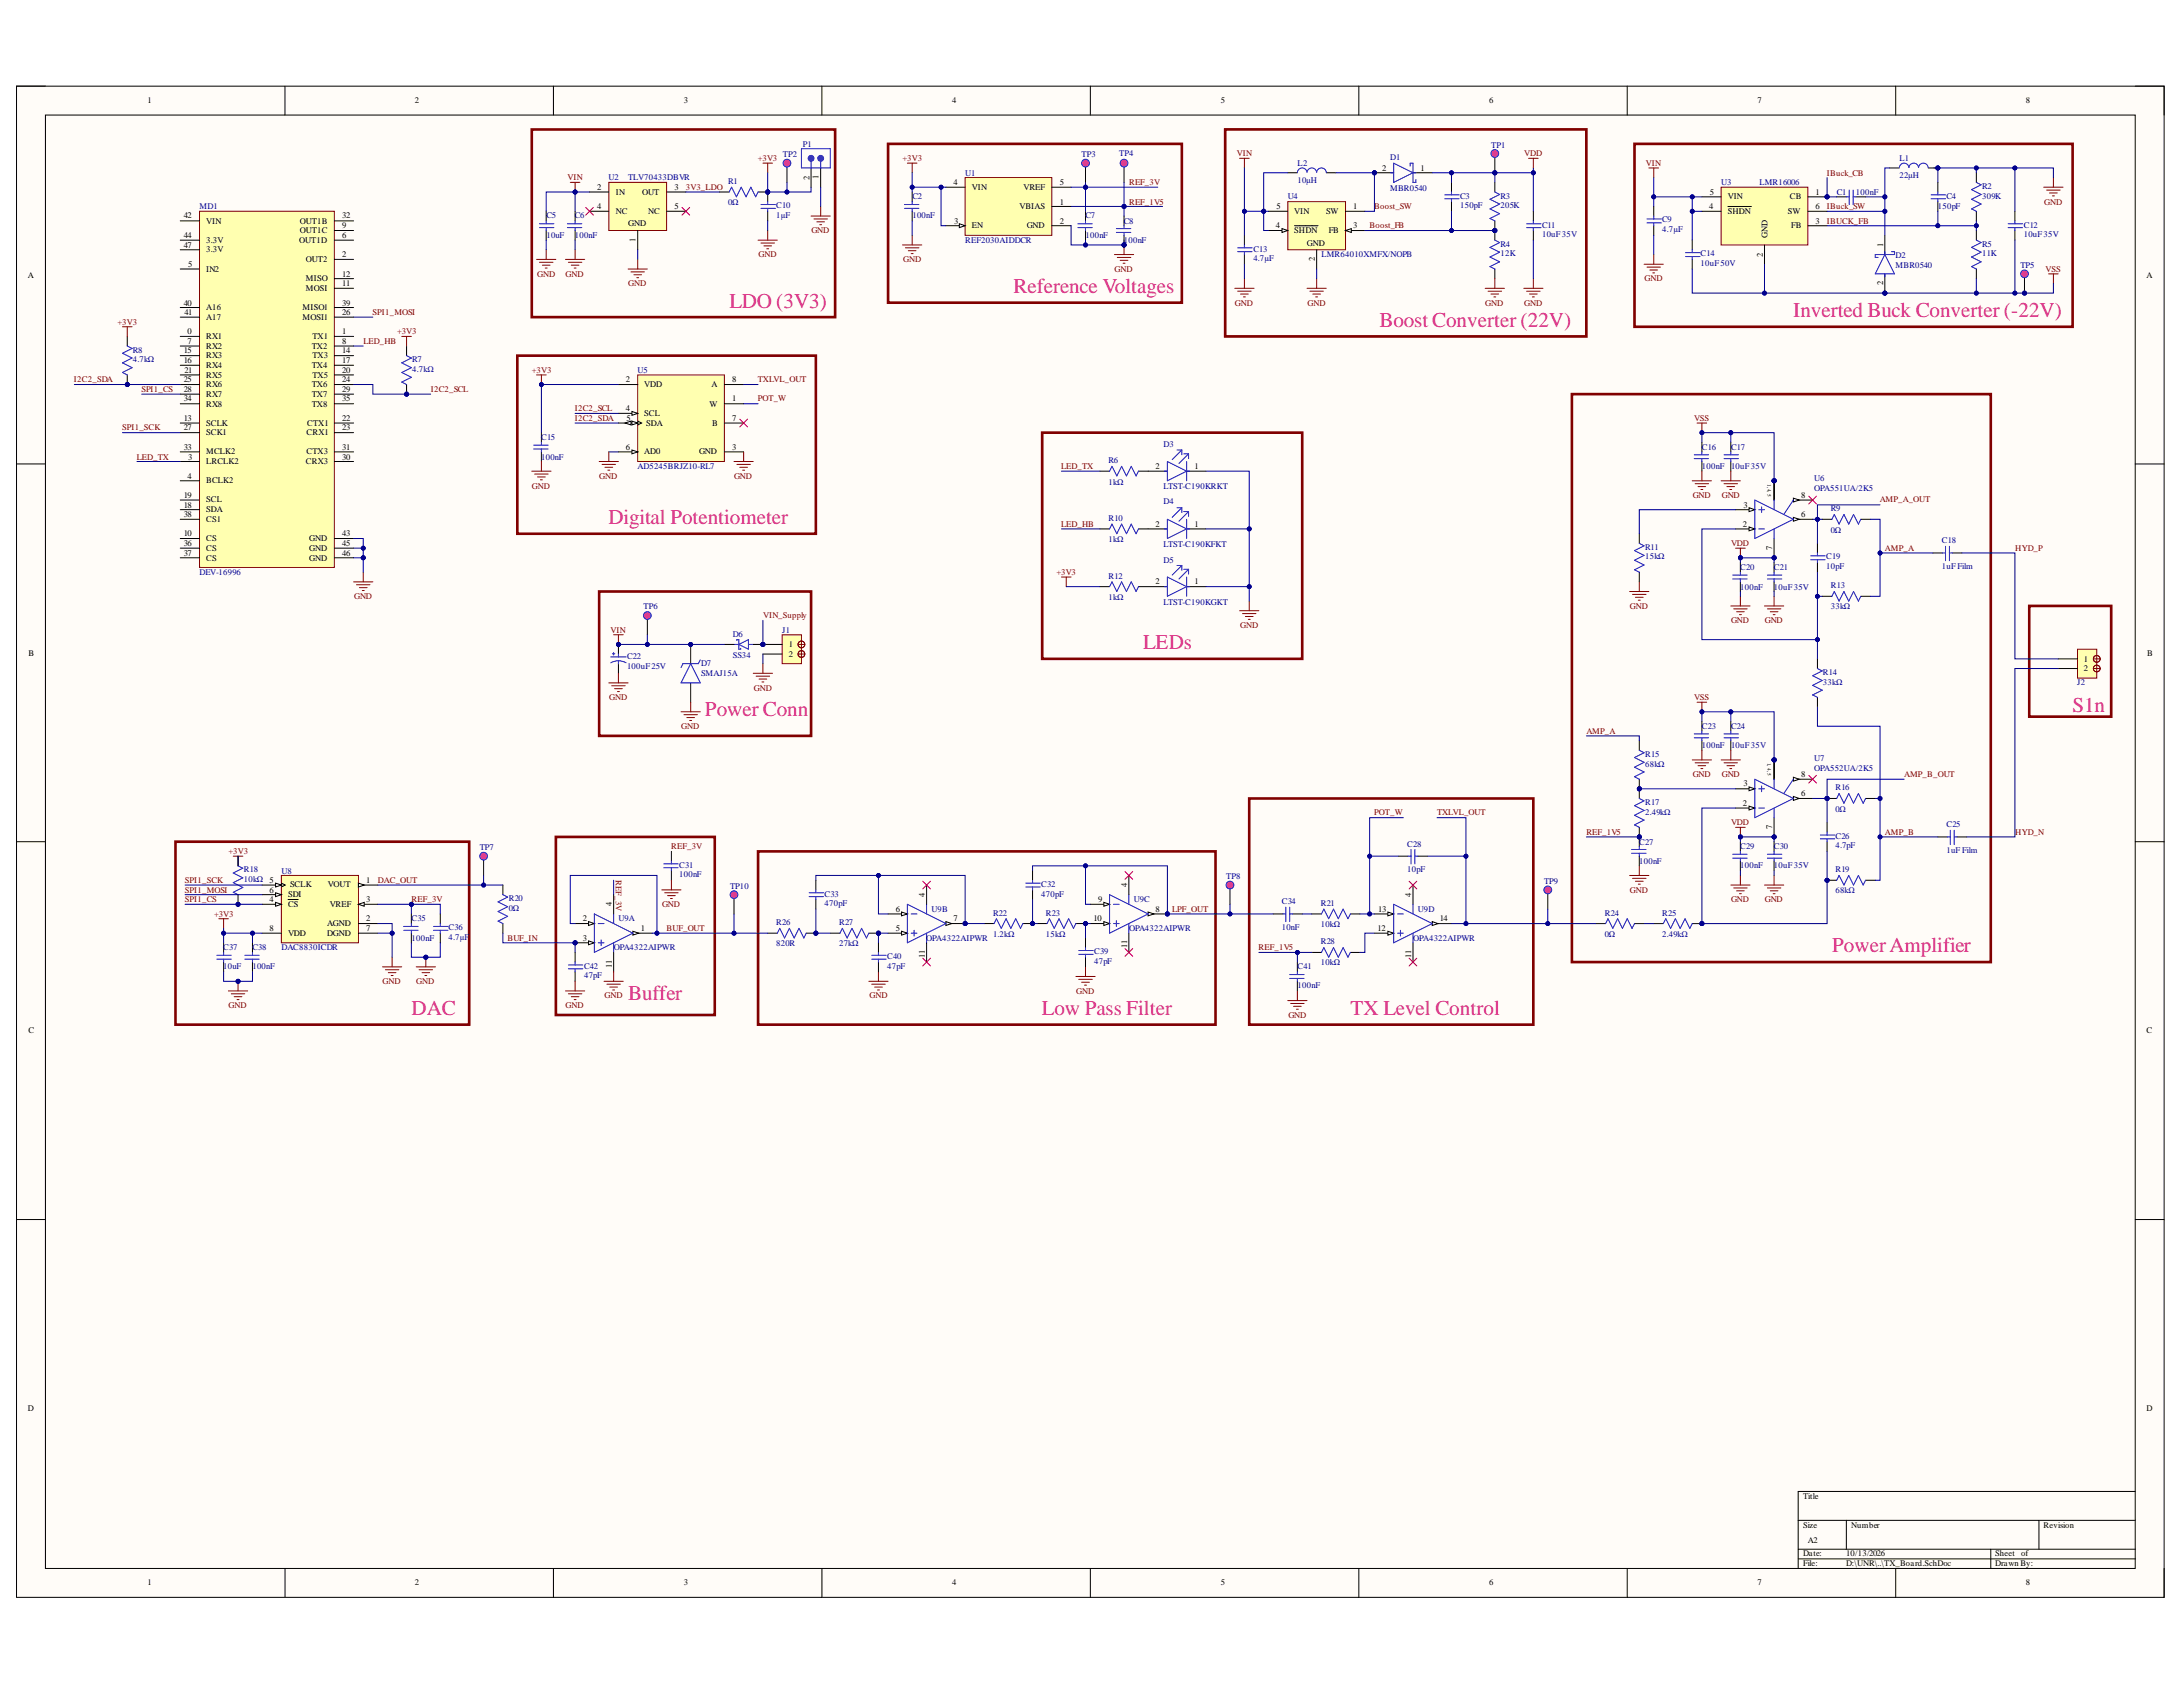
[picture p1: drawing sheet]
<svg xmlns="http://www.w3.org/2000/svg" width="279mm" height="216mm" viewBox="0 0 279 216" stroke-linecap="round" stroke-linejoin="round" font-family="sans-serif">
<defs><g id="words">
<g font-size="2.7" fill="#ff00b4">
<text x="93.4" y="39.4">LDO (3V3)</text>
<text x="129.7" y="37.5">Reference Voltages</text>
<text x="176.6" y="41.8">Boost Converter (22V)</text>
<text x="229.5" y="40.6">Inverted Buck Converter (-22V)</text>
<text x="77.9" y="67.1">Digital Potentiometer</text>
<text x="146.3" y="83.1">LEDs</text>
<text x="90.2" y="91.7">Power Conn</text>
<text x="265.3" y="91.1">S1n</text>
<text x="234.5" y="121.9">PowerAmplifier</text>
<text x="52.7" y="129.9">DAC</text>
<text x="80.4" y="128">Buffer</text>
<text x="133.4" y="129.9">Low Pass Filter</text>
<text x="172.8" y="129.9">TX Level Control</text>
</g>
<g font-size="1.1">
<text x="18.9" y="13.2">1</text>
<text x="53.1" y="13.2">2</text>
<text x="87.5" y="13.2">3</text>
<text x="121.9" y="13.2">4</text>
<text x="156.3" y="13.2">5</text>
<text x="190.6" y="13.2">6</text>
<text x="224.9" y="13.2">7</text>
<text x="259.3" y="13.2">8</text>
<text x="103.6" y="23" transform="rotate(-90 103.6 23)">2</text>
<text x="104.8" y="22.9" transform="rotate(-90 104.8 22.9)">1</text>
<text x="122" y="23.7">4</text>
<text x="135.6" y="23.7">5</text>
<text x="176.9" y="21.9">2</text>
<text x="181.8" y="21.9">1</text>
<text x="23.5" y="28">42</text>
<text x="26.4" y="28.6">VIN</text>
<text x="38.4" y="28.6">OUT1B</text>
<text x="38.4" y="29.8">OUT1C</text>
<text x="43.8" y="28">32</text>
<text x="43.8" y="29.2">9</text>
<text x="76.4" y="24.3">2</text>
<text x="76.4" y="26.8">4</text>
<text x="78.8" y="24.9">IN</text>
<text x="78.8" y="27.4">NC</text>
<text x="80.4" y="29">GND</text>
<text x="82.2" y="24.9">OUT</text>
<text x="83" y="27.4">NC</text>
<text x="86.3" y="24.3">3</text>
<text x="86.3" y="26.8">5</text>
<text x="122.1" y="28.6">3</text>
<text x="124.4" y="29.2">EN</text>
<text x="124.4" y="24.3">VIN</text>
<text x="130.5" y="26.8">VBIAS</text>
<text x="131" y="24.3">VREF</text>
<text x="131.4" y="29.2">GND</text>
<text x="135.6" y="28.6">2</text>
<text x="135.6" y="26.2">1</text>
<text x="163.3" y="29.2">4</text>
<text x="163.4" y="26.8">5</text>
<text x="165.7" y="29.8">SHDN</text>
<text x="165.7" y="27.4">VIN</text>
<text x="169.7" y="27.4">SW</text>
<text x="170.1" y="29.8">FB</text>
<text x="173.2" y="26.8">1</text>
<text x="173.2" y="29.2">3</text>
<text x="218.8" y="26.8">4</text>
<text x="218.8" y="24.9">5</text>
<text x="221.1" y="27.4">SHDN</text>
<text x="221.1" y="25.5">VIN</text>
<text x="228.8" y="27.4">SW</text>
<text x="229.1" y="25.5">CB</text>
<text x="229.3" y="29.2">FB</text>
<text x="232.4" y="24.9">1</text>
<text x="232.4" y="28.6">3</text>
<text x="232.4" y="26.8">6</text>
<text x="3.6" y="35.6">A</text>
<text x="23.5" y="30.5">44</text>
<text x="23.5" y="31.7">47</text>
<text x="24.1" y="34.1">5</text>
<text x="26.4" y="31.1">3.3V</text>
<text x="26.4" y="32.3">3.3V</text>
<text x="26.4" y="34.8">IN2</text>
<text x="38.3" y="31.1">OUT1D</text>
<text x="39.2" y="33.5">OUT2</text>
<text x="39.2" y="36">MISO</text>
<text x="43.8" y="30.5">6</text>
<text x="43.8" y="32.9">2</text>
<text x="43.8" y="35.4">12</text>
<text x="81.3" y="30.9" transform="rotate(-90 81.3 30.9)">1</text>
<text x="167.3" y="31.4">GND</text>
<text x="168.3" y="33.5" transform="rotate(-90 168.3 33.5)">2</text>
<text x="225.6" y="32.9" transform="rotate(-90 225.6 32.9)">2</text>
<text x="226.2" y="30.5" transform="rotate(-90 226.2 30.5)">GND</text>
<text x="241" y="31.6" transform="rotate(-90 241 31.6)">1</text>
<text x="274.7" y="35.6">A</text>
<text x="23.5" y="39.1">40</text>
<text x="23.6" y="40.3">41</text>
<text x="26.4" y="39.7">A16</text>
<text x="26.4" y="40.9">A17</text>
<text x="38.7" y="40.9">MOSI1</text>
<text x="38.7" y="39.7">MISO1</text>
<text x="39.2" y="37.3">MOSI</text>
<text x="43.8" y="36.6">11</text>
<text x="43.8" y="40.3">26</text>
<text x="43.8" y="39.1">39</text>
<text x="241" y="36.5" transform="rotate(-90 241 36.5)">2</text>
<text x="23.5" y="45.2">15</text>
<text x="23.5" y="46.5">16</text>
<text x="23.6" y="47.7">21</text>
<text x="24" y="42.8">0</text>
<text x="24" y="44">7</text>
<text x="26.4" y="43.4">RX1</text>
<text x="26.4" y="44.6">RX2</text>
<text x="26.4" y="45.9">RX3</text>
<text x="26.4" y="47.1">RX4</text>
<text x="39.9" y="44.6">TX2</text>
<text x="39.9" y="47.1">TX4</text>
<text x="40" y="43.4">TX1</text>
<text x="40" y="45.9">TX3</text>
<text x="43.8" y="42.8">1</text>
<text x="43.8" y="44">8</text>
<text x="43.8" y="45.2">14</text>
<text x="43.8" y="46.5">17</text>
<text x="43.8" y="47.7">20</text>
<text x="23.5" y="48.9">25</text>
<text x="23.5" y="50.2">28</text>
<text x="23.5" y="51.4">34</text>
<text x="23.5" y="53.8">13</text>
<text x="26.4" y="48.3">RX5</text>
<text x="26.4" y="49.5">RX6</text>
<text x="26.4" y="50.8">RX7</text>
<text x="26.4" y="52">RX8</text>
<text x="39.9" y="49.5">TX6</text>
<text x="39.9" y="50.8">TX7</text>
<text x="39.9" y="52">TX8</text>
<text x="40" y="48.3">TX5</text>
<text x="43.8" y="48.9">24</text>
<text x="43.8" y="50.2">29</text>
<text x="43.8" y="51.4">35</text>
<text x="43.8" y="53.8">22</text>
<text x="80.1" y="48.9">2</text>
<text x="80.1" y="52.6">4</text>
<text x="80.2" y="53.8">5</text>
<text x="82.4" y="49.5">VDD</text>
<text x="82.4" y="53.2">SCL</text>
<text x="90.8" y="52">W</text>
<text x="91.1" y="49.5">A</text>
<text x="93.7" y="48.9">8</text>
<text x="93.7" y="53.8">7</text>
<text x="93.7" y="51.4">1</text>
<text x="23.5" y="57.5">33</text>
<text x="23.5" y="55.1">27</text>
<text x="24.1" y="58.8">3</text>
<text x="26.4" y="59.4">LRCLK2</text>
<text x="26.4" y="58.1">MCLK2</text>
<text x="26.4" y="55.7">SCK1</text>
<text x="26.4" y="54.5">SCLK</text>
<text x="39.2" y="59.4">CRX3</text>
<text x="39.2" y="58.1">CTX3</text>
<text x="39.2" y="55.7">CRX1</text>
<text x="39.3" y="54.5">CTX1</text>
<text x="43.8" y="57.5">31</text>
<text x="43.8" y="55.1">23</text>
<text x="43.8" y="58.8">30</text>
<text x="80.1" y="57.5">6</text>
<text x="82.4" y="58.1">AD0</text>
<text x="82.7" y="54.5">SDA</text>
<text x="89.5" y="58.1">GND</text>
<text x="91.2" y="54.5">B</text>
<text x="93.7" y="57.5">3</text>
<text x="147.9" y="60">2</text>
<text x="152.9" y="60">1</text>
<text x="23.5" y="63.7">19</text>
<text x="23.5" y="65">18</text>
<text x="24" y="61.3">4</text>
<text x="26.4" y="61.9">BCLK2</text>
<text x="26.4" y="64.3">SCL</text>
<text x="26.4" y="65.6">SDA</text>
<text x="223.2" y="65">3</text>
<text x="230.5" y="63.7">8</text>
<text x="23.5" y="68.6">10</text>
<text x="23.5" y="69.9">36</text>
<text x="23.5" y="71.1">37</text>
<text x="23.5" y="66.2">38</text>
<text x="26.4" y="69.3">CS</text>
<text x="26.4" y="70.5">CS</text>
<text x="26.4" y="71.7">CS</text>
<text x="26.4" y="66.8">CS1</text>
<text x="39.6" y="69.3">GND</text>
<text x="39.6" y="70.5">GND</text>
<text x="39.6" y="71.7">GND</text>
<text x="43.8" y="68.6">43</text>
<text x="43.8" y="69.9">45</text>
<text x="43.8" y="71.1">46</text>
<text x="147.9" y="67.4">2</text>
<text x="152.9" y="67.4">1</text>
<text x="223.1" y="67.4">2</text>
<text x="226.8" y="70.4" transform="rotate(-90 226.8 70.4)">7</text>
<text x="230.5" y="66.2">6</text>
<text x="147.9" y="74.8">2</text>
<text x="152.9" y="74.8">1</text>
<text x="3.6" y="83.9">B</text>
<text x="101" y="82.8">1</text>
<text x="274.8" y="83.9">B</text>
<text x="101" y="84.1">2</text>
<text x="266.7" y="84.7">1</text>
<text x="266.7" y="85.9">2</text>
<text x="223.2" y="100.6">3</text>
<text x="230.5" y="101.9">6</text>
<text x="230.5" y="99.5">8</text>
<text x="223.1" y="103.2">2</text>
<text x="226.8" y="106.1" transform="rotate(-90 226.8 106.1)">7</text>
<text x="34.5" y="113">5</text>
<text x="37.1" y="113.6">SCLK</text>
<text x="41.9" y="113.6">VOUT</text>
<text x="46.8" y="113">1</text>
<text x="144.3" y="113.5" transform="rotate(-90 144.3 113.5)">4</text>
<text x="34.5" y="115.4">4</text>
<text x="34.5" y="114.3">6</text>
<text x="34.5" y="119.2">8</text>
<text x="36.9" y="116.1">CS</text>
<text x="36.9" y="114.8">SDI</text>
<text x="36.9" y="119.7">VDD</text>
<text x="41.9" y="118.6">AGND</text>
<text x="41.9" y="119.7">DGND</text>
<text x="42.2" y="116.1">VREF</text>
<text x="46.8" y="117.9">2</text>
<text x="46.8" y="115.4">3</text>
<text x="46.8" y="119.2">7</text>
<text x="74.6" y="117.9">2</text>
<text x="78.3" y="115.9" transform="rotate(-90 78.3 115.9)">4</text>
<text x="82" y="119.2">1</text>
<text x="114.7" y="119.2">5</text>
<text x="114.7" y="116.7">6</text>
<text x="118.4" y="114.8" transform="rotate(-90 118.4 114.8)">4</text>
<text x="122" y="117.9">7</text>
<text x="140" y="117.9">10</text>
<text x="140.5" y="115.4">9</text>
<text x="147.9" y="116.7">8</text>
<text x="176.3" y="119.2">12</text>
<text x="176.4" y="116.7">13</text>
<text x="180.6" y="114.8" transform="rotate(-90 180.6 114.8)">4</text>
<text x="184.3" y="117.9">14</text>
<text x="74.6" y="120.4">3</text>
<text x="78.3" y="123.9" transform="rotate(-90 78.3 123.9)">11</text>
<text x="118.4" y="122.6" transform="rotate(-90 118.4 122.6)">11</text>
<text x="144.3" y="121.4" transform="rotate(-90 144.3 121.4)">11</text>
<text x="180.6" y="122.6" transform="rotate(-90 180.6 122.6)">11</text>
<text x="3.6" y="132.3">C</text>
<text x="274.7" y="132.3">C</text>
<text x="3.6" y="180.6">D</text>
<text x="274.7" y="180.6">D</text>
<text x="230.8" y="191.8">Title</text>
<text x="230.8" y="195.6">Size</text>
<text x="231.4" y="197.4">A2</text>
<text x="236.9" y="195.6">Number</text>
<text x="261.6" y="195.6">Revision</text>
<text x="18.9" y="202.9">1</text>
<text x="53.1" y="202.9">2</text>
<text x="87.5" y="202.9">3</text>
<text x="121.9" y="202.9">4</text>
<text x="156.3" y="202.9">5</text>
<text x="190.6" y="202.9">6</text>
<text x="224.9" y="202.9">7</text>
<text x="230.8" y="199.2">Date:</text>
<text x="230.8" y="200.5">File:</text>
<text x="236.3" y="199.2">10/13/2026</text>
<text x="236.3" y="200.5">D:\UNR\..\TX_Board.SchDoc</text>
<text x="255.4" y="199.2">Sheet</text>
<text x="255.4" y="200.5">Drawn By:</text>
<text x="258.7" y="199.2">of</text>
<text x="259.3" y="202.9">8</text>
</g>
<g font-size="1.1" fill="#800000">
<text x="72.6" y="23.1">VIN</text>
<text x="97" y="20.6">+3V3</text>
<text x="115.5" y="20.6">+3V3</text>
<text x="144.5" y="23.7">REF_3V</text>
<text x="158.3" y="20">VIN</text>
<text x="195.1" y="20">VDD</text>
<text x="210.6" y="21.2">VIN</text>
<text x="233.8" y="22.5">IBuck_CB</text>
<text x="87.8" y="24.3">3V3_LDO</text>
<text x="103.8" y="29.8">GND</text>
<text x="144.5" y="26.2">REF_1V5</text>
<text x="175.3" y="29.2">Boost_FB</text>
<text x="175.9" y="26.8">Boost_SW</text>
<text x="233.8" y="26.8">IBuck_SW</text>
<text x="233.8" y="28.6">IBUCK_FB</text>
<text x="261.6" y="26.2">GND</text>
<text x="68.7" y="35.4">GND</text>
<text x="72.4" y="35.4">GND</text>
<text x="97.1" y="32.9">GND</text>
<text x="115.6" y="33.5">GND</text>
<text x="142.7" y="34.8">GND</text>
<text x="210.5" y="36">GND</text>
<text x="261.8" y="34.8">VSS</text>
<text x="15.1" y="41.6">+3V3</text>
<text x="47.7" y="40.3">SPI1_MOSI</text>
<text x="80.4" y="36.6">GND</text>
<text x="158" y="39.1">GND</text>
<text x="167.4" y="39.1">GND</text>
<text x="190.1" y="39.1">GND</text>
<text x="195.1" y="39.1">GND</text>
<text x="46.5" y="44">LED_HB</text>
<text x="50.8" y="42.8">+3V3</text>
<text x="68.1" y="47.7">+3V3</text>
<text x="9.5" y="48.9">I2C2_SDA</text>
<text x="18.1" y="50.2">SPI1_CS</text>
<text x="55.1" y="50.2">I2C2_SCL</text>
<text x="73.6" y="52.6">I2C2_SCL</text>
<text x="73.6" y="53.8">I2C2_SDA</text>
<text x="97" y="51.4">POT_W</text>
<text x="97" y="48.9">TXLVL_OUT</text>
<text x="216.8" y="53.8">VSS</text>
<text x="15.6" y="55.1">SPI1_SCK</text>
<text x="17.5" y="58.8">LED_TX</text>
<text x="135.8" y="60">LED_TX</text>
<text x="68.1" y="62.5">GND</text>
<text x="76.7" y="61.3">GND</text>
<text x="93.9" y="61.3">GND</text>
<text x="216.7" y="63.7">GND</text>
<text x="220.4" y="63.7">GND</text>
<text x="240.6" y="64.3">AMP_A_OUT</text>
<text x="135.8" y="67.4">LED_HB</text>
<text x="221.6" y="69.9">VDD</text>
<text x="241.3" y="70.5">AMP_A</text>
<text x="257.9" y="70.5">HYD_P</text>
<text x="45.3" y="76.6">GND</text>
<text x="135.2" y="73.6">+3V3</text>
<text x="208.6" y="77.9">GND</text>
<text x="78.1" y="81">VIN</text>
<text x="97.7" y="79.1">VIN_Supply</text>
<text x="158.7" y="80.4">GND</text>
<text x="221.6" y="79.8">GND</text>
<text x="225.9" y="79.8">GND</text>
<text x="78" y="89.6">GND</text>
<text x="96.5" y="88.4">GND</text>
<text x="216.8" y="89.6">VSS</text>
<text x="87.2" y="93.3">GND</text>
<text x="203" y="93.9">AMP_A</text>
<text x="216.7" y="99.5">GND</text>
<text x="220.4" y="99.5">GND</text>
<text x="243.7" y="99.5">AMP_B_OUT</text>
<text x="175.9" y="104.4">POT_W</text>
<text x="183.9" y="104.4">TXLVL_OUT</text>
<text x="203" y="106.8">REF_1V5</text>
<text x="221.6" y="105.6">VDD</text>
<text x="241.3" y="106.8">AMP_B</text>
<text x="257.9" y="106.8">HYD_N</text>
<text x="23.7" y="113">SPI1_SCK</text>
<text x="29.3" y="109.3">+3V3</text>
<text x="48.4" y="113">DAC_OUT</text>
<text x="78.8" y="112.6" transform="rotate(90 78.8 112.6)">REF_3V</text>
<text x="85.9" y="108.7">REF_3V</text>
<text x="23.7" y="114.3">SPI1_MOSI</text>
<text x="23.7" y="115.4">SPI1_CS</text>
<text x="27.4" y="117.3">+3V3</text>
<text x="52.7" y="115.4">REF_3V</text>
<text x="84.7" y="116.1">GND</text>
<text x="85.3" y="119.2">BUF_OUT</text>
<text x="150" y="116.7">LPF_OUT</text>
<text x="208.6" y="114.3">GND</text>
<text x="221.6" y="115.4">GND</text>
<text x="225.9" y="115.4">GND</text>
<text x="49" y="125.9">GND</text>
<text x="53.3" y="125.9">GND</text>
<text x="64.9" y="120.4">BUF_IN</text>
<text x="161.1" y="121.6">REF_1V5</text>
<text x="29.3" y="129">GND</text>
<text x="72.4" y="129">GND</text>
<text x="77.4" y="127.8">GND</text>
<text x="111.3" y="127.8">GND</text>
<text x="137.8" y="127.2">GND</text>
<text x="164.9" y="130.2">GND</text>
</g>
<g font-size="1.1" fill="#000080">
<text x="77.9" y="23.1">U2</text>
<text x="80.4" y="23.1">TLV70433DBVR</text>
<text x="93.2" y="23.6">R1</text>
<text x="100.2" y="20.1">TP2</text>
<text x="102.7" y="18.8">P1</text>
<text x="123.5" y="22.5">U1</text>
<text x="138.4" y="20.1">TP3</text>
<text x="143.2" y="20">TP4</text>
<text x="166.1" y="21.2">L2</text>
<text x="166.1" y="23.4">10µH</text>
<text x="177.9" y="20.4">D1</text>
<text x="190.9" y="18.9">TP1</text>
<text x="220.3" y="23.7">U3</text>
<text x="225.2" y="23.7">LMR16006</text>
<text x="243.1" y="20.6">L1</text>
<text x="243.1" y="22.8">22µH</text>
<text x="25.5" y="26.8">MD1</text>
<text x="69.9" y="28">C5</text>
<text x="73.6" y="28">C6</text>
<text x="93.2" y="26.3">0Ω</text>
<text x="99.4" y="26.6">C10</text>
<text x="99.4" y="27.9">1µF</text>
<text x="116.8" y="25.5">C2</text>
<text x="116.8" y="28">100nF</text>
<text x="138.9" y="28">C7</text>
<text x="143.8" y="28.6">C8</text>
<text x="164.8" y="25.5">U4</text>
<text x="177.9" y="24.4">MBR0540</text>
<text x="186.9" y="25.4">C3</text>
<text x="186.9" y="26.6">150pF</text>
<text x="192" y="25.4">R3</text>
<text x="192" y="26.6">205K</text>
<text x="197.4" y="29.1">C11</text>
<text x="212.8" y="28.5">C9</text>
<text x="212.8" y="29.7">4.7µF</text>
<text x="235.1" y="24.9">C1</text>
<text x="237.5" y="24.9">100nF</text>
<text x="248" y="26.8">150pF</text>
<text x="249.1" y="25.4">C4</text>
<text x="253.7" y="24.2">R2</text>
<text x="253.7" y="25.4">309K</text>
<text x="259" y="29.1">C12</text>
<text x="69.9" y="30.5">10uF</text>
<text x="73.6" y="30.5">100nF</text>
<text x="123.5" y="31.1">REF2030AIDDCR</text>
<text x="138.9" y="30.5">100nF</text>
<text x="143.8" y="31.1">100nF</text>
<text x="160.4" y="32.2">C13</text>
<text x="160.4" y="33.5">4.7µF</text>
<text x="169.1" y="32.9">LMR64010XMFX/NOPB</text>
<text x="192" y="31.6">R4</text>
<text x="192" y="32.8">12K</text>
<text x="197.4" y="30.3">10uF35V</text>
<text x="217.7" y="32.8">C14</text>
<text x="217.7" y="34">10uF50V</text>
<text x="242.6" y="33">D2</text>
<text x="242.6" y="34.3">MBR0540</text>
<text x="253.7" y="31.6">R5</text>
<text x="253.7" y="32.8">11K</text>
<text x="258.6" y="34.3">TP5</text>
<text x="259" y="30.3">10uF35V</text>
<text x="17" y="45.1">R8</text>
<text x="17" y="46.4">4.7kΩ</text>
<text x="52.8" y="46.4">R7</text>
<text x="52.8" y="47.6">4.7kΩ</text>
<text x="81.6" y="47.7">U5</text>
<text x="69.3" y="56.4">C15</text>
<text x="69.3" y="58.8">100nF</text>
<text x="81.6" y="60">AD5245BRJZ10-RL7</text>
<text x="141.9" y="59.3">R6</text>
<text x="148.9" y="57.2">D3</text>
<text x="217.8" y="57.5">C16</text>
<text x="217.8" y="60">100nF</text>
<text x="221.6" y="57.5">C17</text>
<text x="221.6" y="60">10uF35V</text>
<text x="141.9" y="62">1kΩ</text>
<text x="148.9" y="64.6">D4</text>
<text x="148.9" y="62.6">LTST-C190KRKT</text>
<text x="232.2" y="61.6">U6</text>
<text x="232.2" y="62.9">OPA551UA/2K5</text>
<text x="234.3" y="65.4">R9</text>
<text x="141.9" y="66.7">R10</text>
<text x="141.9" y="69.4">1kΩ</text>
<text x="148.9" y="72">D5</text>
<text x="148.9" y="70">LTST-C190KFKT</text>
<text x="210.6" y="70.4">R11</text>
<text x="210.6" y="71.6">15kΩ</text>
<text x="233.7" y="71.6">C19</text>
<text x="234.3" y="68.2">0Ω</text>
<text x="248.5" y="69.5">C18</text>
<text x="25.5" y="73.6">DEV-16996</text>
<text x="82.4" y="78">TP6</text>
<text x="141.9" y="74.1">R12</text>
<text x="141.9" y="76.8">1kΩ</text>
<text x="148.9" y="77.4">LTST-C190KGKT</text>
<text x="222.7" y="72.9">C20</text>
<text x="222.7" y="75.5">100nF</text>
<text x="227.1" y="72.9">C21</text>
<text x="227.1" y="75.5">10uF35V</text>
<text x="233.7" y="72.8">10pF</text>
<text x="234.3" y="75.3">R13</text>
<text x="234.3" y="78">33kΩ</text>
<text x="248.5" y="72.8">1uF Film</text>
<text x="93.8" y="81.5">D6</text>
<text x="100.1" y="81">J1</text>
<text x="80.3" y="84.3">C22</text>
<text x="80.3" y="85.6">100uF25V</text>
<text x="89.7" y="85.3">D7</text>
<text x="89.7" y="86.5">SMAJ15A</text>
<text x="93.8" y="84.2">SS34</text>
<text x="233.3" y="86.4">R14</text>
<text x="233.3" y="87.6">33kΩ</text>
<text x="265.9" y="87.7">J2</text>
<text x="217.8" y="93.3">C23</text>
<text x="217.8" y="95.7">100nF</text>
<text x="221.6" y="93.3">C24</text>
<text x="221.6" y="95.7">10uF35V</text>
<text x="210.6" y="96.8">R15</text>
<text x="210.6" y="98.1">68kΩ</text>
<text x="232.2" y="97.3">U7</text>
<text x="232.2" y="98.6">OPA552UA/2K5</text>
<text x="234.9" y="101.2">R16</text>
<text x="210.6" y="103">R17</text>
<text x="210.6" y="104.3">2.49kΩ</text>
<text x="234.9" y="107.3">C26</text>
<text x="234.9" y="103.9">0Ω</text>
<text x="249.1" y="105.9">C25</text>
<text x="31.2" y="111.6">R18</text>
<text x="31.2" y="112.9">10kΩ</text>
<text x="36" y="111.8">U8</text>
<text x="61.4" y="108.8">TP7</text>
<text x="86.9" y="111">C31</text>
<text x="86.9" y="112.2">100nF</text>
<text x="93.4" y="113.7">TP10</text>
<text x="133.3" y="113.5">C32</text>
<text x="156.9" y="112.5">TP8</text>
<text x="180.1" y="108.3">C28</text>
<text x="180.1" y="111.6">10pF</text>
<text x="197.6" y="113.2">TP9</text>
<text x="209.8" y="108.1">C27</text>
<text x="209.8" y="110.5">100nF</text>
<text x="222.7" y="108.7">C29</text>
<text x="222.7" y="111.1">100nF</text>
<text x="227.1" y="108.7">C30</text>
<text x="227.1" y="111.1">10uF35V</text>
<text x="234.9" y="111.6">R19</text>
<text x="234.9" y="108.6">4.7pF</text>
<text x="249.1" y="109.2">1uF Film</text>
<text x="52.7" y="117.9">C35</text>
<text x="57.4" y="119.1">C36</text>
<text x="65.1" y="115.3">R20</text>
<text x="65.1" y="116.5">0Ω</text>
<text x="79.2" y="117.9">U9A</text>
<text x="99.4" y="118.4">R26</text>
<text x="105.5" y="114.8">C33</text>
<text x="105.5" y="115.9">470pF</text>
<text x="107.4" y="118.4">R27</text>
<text x="119.2" y="116.7">U9B</text>
<text x="127.1" y="117.2">R22</text>
<text x="127.1" y="119.9">1.2kΩ</text>
<text x="133.3" y="114.8">470pF</text>
<text x="133.9" y="117.2">R23</text>
<text x="133.9" y="119.9">15kΩ</text>
<text x="144.5" y="119.2">OPA4322AIPWR</text>
<text x="145.1" y="115.4">U9C</text>
<text x="164.1" y="115.7">C34</text>
<text x="164.1" y="119.1">10nF</text>
<text x="169" y="115.9">R21</text>
<text x="169" y="118.6">10kΩ</text>
<text x="181.5" y="116.7">U9D</text>
<text x="205.4" y="117.2">R24</text>
<text x="205.4" y="119.9">0Ω</text>
<text x="212.8" y="117.2">R25</text>
<text x="212.8" y="119.9">2.49kΩ</text>
<text x="234.9" y="114.3">68kΩ</text>
<text x="28.6" y="121.6">C37</text>
<text x="28.6" y="124.1">10uF</text>
<text x="32.3" y="121.6">C38</text>
<text x="32.3" y="124.1">100nF</text>
<text x="36" y="121.6">DAC8830ICDR</text>
<text x="52.7" y="120.4">100nF</text>
<text x="57.4" y="120.3">4.7µF</text>
<text x="74.8" y="124">C42</text>
<text x="74.8" y="125.2">47pF</text>
<text x="78.6" y="121.6">OPA4322AIPWR</text>
<text x="99.4" y="121.1">820R</text>
<text x="107.4" y="121.1">27kΩ</text>
<text x="113.6" y="122.7">C40</text>
<text x="113.6" y="124">47pF</text>
<text x="118.6" y="120.4">OPA4322AIPWR</text>
<text x="140" y="122.1">C39</text>
<text x="140" y="123.4">47pF</text>
<text x="166.1" y="124.1">C41</text>
<text x="169" y="120.8">R28</text>
<text x="169" y="123.5">10kΩ</text>
<text x="180.9" y="120.4">OPA4322AIPWR</text>
<text x="166.1" y="126.5">100nF</text>
</g>
<g font-size=".7">
<text x="226.2" y="61.9" transform="rotate(90 226.2 61.9)">1,4, 5</text>
<text x="226.2" y="97.6" transform="rotate(90 226.2 97.6)">1, 4, 5</text>
</g>
</g></defs>
<path d="M2.1 11h274.9v193.4h-274.9z" fill-rule="evenodd" fill="#fffcf8"/>
<path d="M2.1 11h274.9v193.4h-274.9z" fill="none" stroke="#000" stroke-width=".13"/>
<path d="M5.8 14.7h267.5v186h-267.5z" fill-rule="evenodd" fill="#fffcf8"/>
<g fill="none" stroke="#000" stroke-width=".13">
<path d="M2.1 11h3.7M5.8 14.7h267.5v186h-267.5zM36.5 11v3.7M70.8 11v3.7M105.2 11v3.7M139.5 11v3.7M173.9 11v3.7M208.3 11v3.7M242.6 11v3.7M273.3 11h3.7v3.7M2.1 59.4h3.7M273.3 59.4h3.7"/>
<path d="M2.1 107.7h3.7M273.3 107.7h3.7M2.1 156.1h3.7M273.3 156.1h3.7M230.1 194.6h43.2M230.1 198.3h43.2M230.1 199.5h43.2M236.3 194.6v3.7M254.8 198.3v2.4M261 194.6v3.7M273.3 190.9h-43.2v9.8M36.5 200.7v3.7"/>
<path d="M70.8 200.7v3.7M105.2 200.7v3.7M139.5 200.7v3.7M173.9 200.7v3.7M208.3 200.7v3.7M242.6 200.7v3.7M277 200.7v3.7"/>
</g>
<path d="M25.5 27h17.3v45.6h-17.3z" fill-rule="evenodd" fill="#ffffb0"/>
<path d="M25.5 27h17.3v45.6h-17.3z" fill="none" stroke="#800000" stroke-width=".13"/>
<g fill="none" stroke="#000" stroke-width=".13">
<path d="M23.1 28.3h2.4M23.1 30.7h2.4M23.1 32h2.4M23.1 39.4h2.4M23.1 34.4h2.4M42.8 28.3h2.5M42.8 29.5h2.5M42.8 30.7h2.5M42.8 33.2h2.5M42.8 39.4h2.5M42.8 36.9h2.5M42.8 35.7h2.5"/>
<path d="M23.1 43.1h2.4M23.1 44.3h2.4M23.1 45.5h2.4M23.1 46.7h2.4M23.1 48h2.4M23.1 49.2h2.4M23.1 50.4h2.4M23.1 51.7h2.4M23.1 40.6h2.4M23.1 59.1h2.4M23.1 57.8h2.4M23.1 55.4h2.4"/>
<path d="M23.1 54.1h2.4M42.8 43.1h2.5M42.8 44.3h2.5M42.8 45.5h2.5M42.8 46.7h2.5M42.8 48h2.5M42.8 49.2h2.5M42.8 50.4h2.5M42.8 51.7h2.5M42.8 40.6h2.5M42.8 59.1h2.5M42.8 57.8h2.5"/>
<path d="M42.8 55.4h2.5M42.8 54.1h2.5M23.1 68.9h2.4M23.1 70.2h2.4M23.1 71.4h2.4M23.1 66.5h2.4M23.1 61.5h2.4M23.1 64h2.4M23.1 65.2h2.4M42.8 68.9h2.5M42.8 70.2h2.5M42.8 71.4h2.5"/>
</g>
<path d="M77.9 23.3h7.4v6.2h-7.4z" fill-rule="evenodd" fill="#ffffb0"/>
<path d="M77.9 23.3h7.4v6.2h-7.4z" fill="none" stroke="#800000" stroke-width=".13"/>
<path d="M73.6 27v1.3M73.6 29.5v1.2M75.5 24.6h2.4M75.5 27h2.4M81.6 29.5v2.5M85.3 24.6h2.5M85.3 27h2.5" fill="none" stroke="#000" stroke-width=".13"/>
<path d="M72.6 28.6h1.9M72.6 29.1h1.9M73.6 28.3v.3M73.6 29.1v.4" fill="none" stroke="#00f" stroke-width=".13"/>
<circle cx="98.3" cy="24.6" r=".25" fill="#000080"/>
<circle cx="98.3" cy="24.6" r=".25" fill="none" stroke="#000080" stroke-width=".13"/>
<path d="M98.3 24.6v1.2" fill="none" stroke="#000" stroke-width=".13"/>
<circle cx="98.3" cy="24.6" r=".25" fill="#000080"/>
<circle cx="98.3" cy="24.6" r=".25" fill="none" stroke="#000080" stroke-width=".13"/>
<path d="M69.9 27v1.3M69.9 29.5v1.2M98.3 27v1.3" fill="none" stroke="#000" stroke-width=".13"/>
<path d="M69 29.1h1.9M69 28.6h1.9M69.9 28.3v.3M69.9 29.1v.4M97.4 26.7h1.8M97.4 26.2h1.8M98.3 25.8v.4M98.3 26.7v.3" fill="none" stroke="#00f" stroke-width=".13"/>
<g fill="none" stroke="#800000" stroke-width=".13">
<path d="M68.7 33.2h2.4M69 33.6h1.8M69.4 33.9h1M69.8 34.3h.2M69.9 32v1.2M72.4 33.2h2.4M72.7 33.6h1.8M73.1 33.9h1M73.5 34.3h.2M73.6 32v1.2M80.4 34.4h2.5M80.8 34.8h1.7"/>
<path d="M81.1 35.2h1M81.5 35.5h.2M81.6 33.2v1.2M97 30.7h2.5M97.4 31.1h1.7M97.8 31.5h1M98.1 31.8h.3M98.3 29.5v1.2M103.8 27.7h2.5M104.2 28h1.7M104.5 28.4h1M104.9 28.8h.3"/>
<path d="M105 26.4v1.3"/>
</g>
<path d="M75 26.5l.9 1M75.9 26.5l-.9 1M87.3 26.5l1 1M88.3 26.5l-1 1" fill="none" stroke="#f00" stroke-width=".13"/>
<path d="M123.5 22.7h11.1v7.4h-11.1z" fill-rule="evenodd" fill="#ffffb0"/>
<path d="M123.5 22.7h11.1v7.4h-11.1z" fill="none" stroke="#800000" stroke-width=".13"/>
<path d="M121.1 28.9h2.4" fill="none" stroke="#000" stroke-width=".13"/>
<path d="M122.8 28.6l.7 .3-.7 .2z" fill="#f8fcff"/>
<path d="M116.7 24.6v1.2M116.7 27v1.3M121.1 24h2.4M122.8 28.6l.7 .3-.7 .2zM134.6 24h2.5M134.6 28.9h2.5M134.6 26.4h2.5M138.9 27v1.3M138.9 29.5v1.2" fill="none" stroke="#000" stroke-width=".13"/>
<path d="M115.5 31.3h2.5M115.9 31.7h1.7M116.1 20.9h1.3M116.3 32.1h.9M116.6 32.5h.3M116.7 20.9v1.2M116.7 30.1v1.2" fill="none" stroke="#800000" stroke-width=".13"/>
<path d="M115.8 26.2h1.8M115.8 26.7h1.8M116.7 25.8v.4M116.7 26.7v.3M137.9 28.6h1.9M137.9 29.1h1.9M138.9 28.3v.3M138.9 29.1v.4" fill="none" stroke="#00f" stroke-width=".13"/>
<circle cx="143.9" cy="31.3" r=".25" fill="#000080"/>
<circle cx="143.9" cy="31.3" r=".25" fill="none" stroke="#000080" stroke-width=".13"/>
<path d="M143.9 30.1v1.2" fill="none" stroke="#000" stroke-width=".13"/>
<circle cx="143.9" cy="31.3" r=".25" fill="#000080"/>
<circle cx="143.9" cy="31.3" r=".25" fill="none" stroke="#000080" stroke-width=".13"/>
<path d="M143.9 27.7v1.2" fill="none" stroke="#000" stroke-width=".13"/>
<path d="M142.9 29.3h1.8M142.9 29.7h1.8M143.9 28.9v.4M143.9 29.7v.4" fill="none" stroke="#00f" stroke-width=".13"/>
<path d="M142.6 32.6h2.5M143 32.9h1.7M143.4 33.3h1M143.7 33.7h.3M143.9 31.3v1.3" fill="none" stroke="#800000" stroke-width=".13"/>
<circle cx="143.9" cy="31.3" r=".25" fill="#000080"/>
<circle cx="143.9" cy="31.3" r=".25" fill="none" stroke="#000080" stroke-width=".13"/>
<path d="M164.8 25.8h7.4v6.2h-7.4z" fill-rule="evenodd" fill="#ffffb0"/>
<path d="M164.8 25.8h7.4v6.2h-7.4z" fill="none" stroke="#800000" stroke-width=".13"/>
<path d="M168.5 32v2.4M172.2 27h2.5M172.2 29.5h2.5" fill="none" stroke="#000" stroke-width=".13"/>
<path d="M172.2 29.5l.8-.2v.4z" fill="#f8fcff"/>
<path d="M162.4 29.5h2.4M172.2 29.5l.8-.2v.4z" fill="none" stroke="#000" stroke-width=".13"/>
<path d="M164.1 29.3l.7 .2-.7 .2z" fill="#f8fcff"/>
<path d="M162.4 27h2.4M164.1 29.3l.7 .2-.7 .2zM165.7 28.9h3" fill="none" stroke="#000" stroke-width=".13"/>
<circle cx="175.9" cy="22.1" r=".25" fill="#000080"/>
<circle cx="175.9" cy="22.1" r=".25" fill="none" stroke="#000080" stroke-width=".13"/>
<path d="M175.9 22.1h2.5" fill="none" stroke="#000" stroke-width=".13"/>
<circle cx="175.9" cy="22.1" r=".25" fill="#000080"/>
<circle cx="175.9" cy="22.1" r=".25" fill="none" stroke="#000080" stroke-width=".13"/>
<path d="M159.3 30.1v1.2M159.3 32.6v1.2M164.8 22.1h1.2M169.7 22.1h1.3M180.8 22.1h2.5M185.8 23.3v1.3M185.8 25.8v1.2" fill="none" stroke="#000" stroke-width=".13"/>
<g fill="none" stroke="#00f" stroke-width=".13">
<path d="M158.4 32.2h1.9M158.4 31.7h1.9M159.3 31.3v.4M159.3 32.2v.4M166.1 22a.62 .62 0 0 1 .6-.5 .62 .62 0 0 1 .6 .5 .62 .62 0 0 1 .6-.5 .62 .62 0 0 1 .6 .5M168.5 22a.62 .62 0 0 1 .6-.5 .62 .62 0 0 1 .6 .5M178 22.1h.4M178.4 20.9l2.4 1.2-2.4 1.2zM180.5 21.3v-.4h.3v2.4h.4v-.3M180.8 22.1h.4M184.9 25.4h1.9M184.9 24.9h1.9"/>
<path d="M185.8 24.6v.3M185.8 25.4v.4"/>
</g>
<path d="M97.6 20.9h1.3M98.3 20.9v1.2" fill="none" stroke="#800000" stroke-width=".13"/>
<circle cx="191.3" cy="29.5" r=".25" fill="#000080"/>
<circle cx="191.3" cy="29.5" r=".25" fill="none" stroke="#000080" stroke-width=".13"/>
<path d="M191.3 29.5v1.2M191.3 34.4v1.3" fill="none" stroke="#000" stroke-width=".13"/>
<circle cx="191.3" cy="29.5" r=".25" fill="#000080"/>
<circle cx="191.3" cy="29.5" r=".25" fill="none" stroke="#000080" stroke-width=".13"/>
<path d="M191.3 30.7l.6 .3-1.2 .7 1.2 .6-1.2 .6 1.2 .6-1.2 .6 .6 .3" fill="none" stroke="#00f" stroke-width=".13"/>
<circle cx="191.3" cy="29.5" r=".25" fill="#000080"/>
<circle cx="191.3" cy="29.5" r=".25" fill="none" stroke="#000080" stroke-width=".13"/>
<path d="M191.3 28.3v1.2" fill="none" stroke="#000" stroke-width=".13"/>
<circle cx="191.3" cy="29.5" r=".25" fill="#000080"/>
<circle cx="191.3" cy="29.5" r=".25" fill="none" stroke="#000080" stroke-width=".13"/>
<path d="M191.3 23.3v1.3M196.2 27v1.3M196.2 29.5v1.2" fill="none" stroke="#000" stroke-width=".13"/>
<path d="M191.3 24.6l.6 .3-1.2 .6 1.2 .6-1.2 .6 1.2 .6-1.2 .7 .6 .3M195.4 29.1h1.8M195.4 28.6h1.8M196.2 28.3v.3M196.2 29.1v.4" fill="none" stroke="#00f" stroke-width=".13"/>
<g fill="none" stroke="#800000" stroke-width=".13">
<path d="M158 36.9h2.5M158.4 37.3h1.7M158.7 20.3h1.2M158.8 37.6h1M159.1 38h.3M159.3 20.3v1.2M159.3 35.7v1.2M167.3 36.9h2.4M167.7 37.3h1.7M168 37.6h1M168.4 38h.2M168.5 35.7v1.2"/>
<path d="M190.1 36.9h2.4M190.5 37.3h1.7M190.8 37.6h1M191.2 38h.2M191.3 35.7v1.2M195 36.9h2.5M195.4 37.3h1.7M195.6 20.3h1.3M195.8 37.6h.9M196.1 38h.3M196.2 20.3v1.2M196.2 35.7v1.2"/>
</g>
<circle cx="233.8" cy="25.2" r=".25" fill="#000080"/>
<circle cx="233.8" cy="25.2" r=".25" fill="none" stroke="#000080" stroke-width=".13"/>
<path d="M220.3 24h11.1v7.4h-11.1z" fill-rule="evenodd" fill="#ffffb0"/>
<path d="M220.3 24h11.1v7.4h-11.1z" fill="none" stroke="#800000" stroke-width=".13"/>
<path d="M231.4 25.2h2.4" fill="none" stroke="#000" stroke-width=".13"/>
<circle cx="233.8" cy="25.2" r=".25" fill="#000080"/>
<circle cx="233.8" cy="25.2" r=".25" fill="none" stroke="#000080" stroke-width=".13"/>
<path d="M217.8 27h2.5M217.8 25.2h2.5M221.2 26.4h3M225.8 31.4v2.4M231.4 28.9h2.4M231.4 27h2.4M252.9 22.1v1.2M252.9 27v1.3M252.9 29.5v1.2M252.9 34.4v1.3" fill="none" stroke="#000" stroke-width=".13"/>
<path d="M252.9 30.7l.7 .3-1.3 .7 1.3 .6-1.3 .6 1.3 .6-1.3 .6 .6 .3M252.9 23.3l.7 .4-1.3 .6 1.3 .6-1.3 .6 1.3 .6-1.3 .6 .6 .3" fill="none" stroke="#00f" stroke-width=".13"/>
<circle cx="241.2" cy="37.5" r=".25" fill="#000080"/>
<circle cx="241.2" cy="37.5" r=".25" fill="none" stroke="#000080" stroke-width=".13"/>
<path d="M241.2 35.1v2.4" fill="none" stroke="#000" stroke-width=".13"/>
<circle cx="241.2" cy="37.5" r=".25" fill="#000080"/>
<circle cx="241.2" cy="37.5" r=".25" fill="none" stroke="#000080" stroke-width=".13"/>
<path d="M211.7 26.4v1.3M211.7 28.9v1.2M235.1 25.2h1.2M237.5 25.2h1.3M241.2 30.1v2.5M248 23.3v1.3M248 25.8v1.2M257.9 27v1.3M257.9 29.5v1.2" fill="none" stroke="#000" stroke-width=".13"/>
<g fill="none" stroke="#00f" stroke-width=".13">
<path d="M210.8 28.5h1.8M210.8 28h1.8M211.7 27.7v.3M211.7 28.5v.4M236.3 25.2h.4M236.7 24.3v1.9M237.2 24.3v1.9M237.2 25.2h.3M241.2 32.6l1.3 2.5h-2.5zM241.2 32.2v.4M241.2 35.1v.3M242.1 32.2h.4v.4h-2.5v.3h.4"/>
<path d="M247.2 25.4h1.8M247.2 24.9h1.8M248 24.6v.3M248 25.4v.4M257 29.1h1.9M257 28.6h1.9M257.9 28.3v.3M257.9 29.1v.4"/>
</g>
<circle cx="248" cy="21.5" r=".25" fill="#000080"/>
<circle cx="248" cy="21.5" r=".25" fill="none" stroke="#000080" stroke-width=".13"/>
<path d="M241.9 21.5h1.2M246.8 21.5h1.2" fill="none" stroke="#000" stroke-width=".13"/>
<circle cx="248" cy="21.5" r=".25" fill="#000080"/>
<circle cx="248" cy="21.5" r=".25" fill="none" stroke="#000080" stroke-width=".13"/>
<path d="M215.7 32.8h1.9M215.7 32.3h1.9M216.6 32v.3M216.6 32.8v.4M243.1 21.4a.62 .62 0 0 1 .6-.5 .62 .62 0 0 1 .6 .5 .62 .62 0 0 1 .6-.5 .62 .62 0 0 1 .6 .5 .62 .62 0 0 1 .7-.5 .62 .62 0 0 1 .6 .5" fill="none" stroke="#00f" stroke-width=".13"/>
<g fill="none" stroke="#800000" stroke-width=".13">
<path d="M210.4 33.8h2.5M210.8 34.2h1.7M211 21.5h1.3M211.2 34.6h.9M211.5 34.9h.3M211.7 21.5v1.2M211.7 32.6v1.2M261.6 24h2.4M261.9 24.3h1.8M262.2 35.1h1.2M262.3 24.7h1M262.7 25.1h.2"/>
<path d="M262.8 22.7v1.3M262.8 35.1v1.2"/>
</g>
<path d="M216.6 30.7v1.3M216.6 33.2v1.2" fill="none" stroke="#000" stroke-width=".13"/>
<path d="M36 112h9.9v8.7h-9.9z" fill-rule="evenodd" fill="#ffffb0"/>
<path d="M36 112h9.9v8.7h-9.9z" fill="none" stroke="#800000" stroke-width=".13"/>
<path d="M45.9 113.3h2.4" fill="none" stroke="#000" stroke-width=".13"/>
<path d="M45.9 113l.7 .3-.7 .2z" fill="#f8fcff"/>
<path d="M45.9 113l.7 .3-.7 .2zM45.9 118.2h2.4M45.9 115.7h2.4" fill="none" stroke="#000" stroke-width=".13"/>
<path d="M45.9 115.7l.7-.2v.5z" fill="#f8fcff"/>
<path d="M33.5 115.7h2.5M45.9 115.7l.7-.2v.5z" fill="none" stroke="#000" stroke-width=".13"/>
<path d="M35.3 115.5l.7 .2-.7 .3z" fill="#f8fcff"/>
<path d="M33.5 113.3h2.5M35.3 115.5l.7 .2-.7 .3zM36.9 115.1h1.3" fill="none" stroke="#000" stroke-width=".13"/>
<path d="M35.3 113l.7 .3-.7 .2z" fill="#f8fcff"/>
<path d="M33.5 114.5h2.5M35.3 113l.7 .3-.7 .2zM36 113l.5 .3-.5 .2" fill="none" stroke="#000" stroke-width=".13"/>
<path d="M35.3 114.3l.7 .2-.7 .2z" fill="#f8fcff"/>
<path d="M33.5 119.4h2.5M35.3 114.3l.7 .2-.7 .2zM45.9 119.4h2.4M52.7 117v1.2M52.7 119.4v1.3M28.6 120.7v1.2M28.6 123.1v1.3M32.3 120.7v1.2M32.3 123.1v1.3" fill="none" stroke="#000" stroke-width=".13"/>
<path d="M51.7 118.6h1.8M51.7 119.1h1.8M52.7 118.2v.4M52.7 119.1v.3M27.8 122.3h1.8M27.8 122.8h1.8M28.6 121.9v.4M28.6 122.8v.3M31.3 122.3h1.9M31.3 122.8h1.9M32.3 121.9v.4M32.3 122.8v.3" fill="none" stroke="#00f" stroke-width=".13"/>
<path d="M28 117.6h1.2M28.6 117.6v1.2" fill="none" stroke="#800000" stroke-width=".13"/>
<circle cx="52.7" cy="115.7" r=".25" fill="#000080"/>
<circle cx="52.7" cy="115.7" r=".25" fill="none" stroke="#000080" stroke-width=".13"/>
<path d="M29.2 126.8h2.5M29.6 127.2h1.7M30 127.6h1M30.3 127.9h.3M30.5 125.6v1.2" fill="none" stroke="#800000" stroke-width=".13"/>
<circle cx="30.5" cy="125.6" r=".25" fill="#000080"/>
<circle cx="30.5" cy="125.6" r=".25" fill="none" stroke="#000080" stroke-width=".13"/>
<path d="M53.3 123.7h2.4M53.6 124.1h1.8M54 124.5h1M54.4 124.8h.2M54.5 122.5v1.2" fill="none" stroke="#800000" stroke-width=".13"/>
<circle cx="54.5" cy="122.5" r=".25" fill="#000080"/>
<circle cx="54.5" cy="122.5" r=".25" fill="none" stroke="#000080" stroke-width=".13"/>
<path d="M49 123.7h2.4M49.3 124.1h1.7M49.7 124.5h1M50.1 124.8h.2M50.2 122.5v1.2" fill="none" stroke="#800000" stroke-width=".13"/>
<circle cx="73.6" cy="120.7" r=".25" fill="#000080"/>
<circle cx="73.6" cy="120.7" r=".25" fill="none" stroke="#000080" stroke-width=".13"/>
<path d="M81 119.4h2.5" fill="none" stroke="#000" stroke-width=".13"/>
<path d="M81 119.2l.7 .2-.7 .3z" fill="#f8fcff"/>
<path d="M73.6 118.2h2.5M81 119.2l.7 .2-.7 .3z" fill="none" stroke="#000" stroke-width=".13"/>
<path d="M75.3 117.9l.8 .3-.8 .2z" fill="#f8fcff"/>
<path d="M75.3 117.9l.8 .3-.8 .2zM73.6 120.7h2.5" fill="none" stroke="#000" stroke-width=".13"/>
<path d="M75.3 120.4l.8 .3-.8 .2z" fill="#f8fcff"/>
<path d="M75.3 120.4l.8 .3-.8 .2z" fill="none" stroke="#000" stroke-width=".13"/>
<circle cx="73.6" cy="120.7" r=".25" fill="#000080"/>
<circle cx="73.6" cy="120.7" r=".25" fill="none" stroke="#000080" stroke-width=".13"/>
<path d="M76.1 117l4.9 2.4-4.9 2.5zM76.6 118.2h.7M78.5 117v1.2M76.6 120.7h.7M76.9 120.3v.7M78.5 120.7v1.2" fill="none" stroke="#00f" stroke-width=".13"/>
<path d="M78.5 114.5v2.5M78.5 121.9v2.5" fill="none" stroke="#000" stroke-width=".13"/>
<circle cx="123.5" cy="118.2" r=".25" fill="#000080"/>
<circle cx="123.5" cy="118.2" r=".25" fill="none" stroke="#000080" stroke-width=".13"/>
<path d="M113.7 119.4h2.4" fill="none" stroke="#000" stroke-width=".13"/>
<path d="M115.4 119.2l.7 .2-.7 .3z" fill="#f8fcff"/>
<path d="M113.7 117h2.4M115.4 119.2l.7 .2-.7 .3z" fill="none" stroke="#000" stroke-width=".13"/>
<path d="M115.4 116.7l.7 .3-.7 .2z" fill="#f8fcff"/>
<path d="M115.4 116.7l.7 .3-.7 .2zM121.1 118.2h2.4" fill="none" stroke="#000" stroke-width=".13"/>
<path d="M121.1 117.9l.7 .3-.7 .2z" fill="#f8fcff"/>
<path d="M121.1 117.9l.7 .3-.7 .2z" fill="none" stroke="#000" stroke-width=".13"/>
<circle cx="123.5" cy="118.2" r=".25" fill="#000080"/>
<circle cx="123.5" cy="118.2" r=".25" fill="none" stroke="#000080" stroke-width=".13"/>
<path d="M116.1 115.7l5 2.5-5 2.5zM116.6 117h.8M116.6 119.4h.8M117 119.1v.7M118.6 115.7v1.3M118.6 119.4v1.3" fill="none" stroke="#00f" stroke-width=".13"/>
<path d="M118.6 113.3v2.4M118.6 120.7v2.4" fill="none" stroke="#000" stroke-width=".13"/>
<circle cx="149.4" cy="117" r=".25" fill="#000080"/>
<circle cx="149.4" cy="117" r=".25" fill="none" stroke="#000080" stroke-width=".13"/>
<path d="M146.9 117h2.5" fill="none" stroke="#000" stroke-width=".13"/>
<path d="M146.9 116.7l.8 .3-.8 .2z" fill="#f8fcff"/>
<path d="M146.9 116.7l.8 .3-.8 .2z" fill="none" stroke="#000" stroke-width=".13"/>
<circle cx="149.4" cy="117" r=".25" fill="#000080"/>
<circle cx="149.4" cy="117" r=".25" fill="none" stroke="#000080" stroke-width=".13"/>
<path d="M139.5 115.7h2.5" fill="none" stroke="#000" stroke-width=".13"/>
<path d="M141.3 115.5l.7 .2-.7 .3z" fill="#f8fcff"/>
<path d="M139.5 118.2h2.5M141.3 115.5l.7 .2-.7 .3z" fill="none" stroke="#000" stroke-width=".13"/>
<path d="M141.3 117.9l.7 .3-.7 .2z" fill="#f8fcff"/>
<path d="M141.3 117.9l.7 .3-.7 .2zM144.5 112v2.5M144.5 119.4v2.5M175.9 119.4h2.5" fill="none" stroke="#000" stroke-width=".13"/>
<path d="M142 114.5l4.9 2.5-4.9 2.4zM142.5 115.7h.7M142.5 118.2h.7M142.9 117.8v.8M144.5 114.5v1.2M144.5 118.2v1.2" fill="none" stroke="#00f" stroke-width=".13"/>
<path d="M177.6 119.2l.8 .2-.8 .3z" fill="#f8fcff"/>
<path d="M175.9 117h2.5M177.6 119.2l.8 .2-.8 .3z" fill="none" stroke="#000" stroke-width=".13"/>
<path d="M177.6 116.7l.8 .3-.8 .2z" fill="#f8fcff"/>
<path d="M177.6 116.7l.8 .3-.8 .2zM183.3 118.2h2.5" fill="none" stroke="#000" stroke-width=".13"/>
<path d="M183.3 117.9l.8 .3-.8 .2z" fill="#f8fcff"/>
<path d="M85.9 109v1.2M85.9 111.4v1.3M180.8 113.3v2.4M183.3 117.9l.8 .3-.8 .2zM180.8 120.7v2.4" fill="none" stroke="#000" stroke-width=".13"/>
<path d="M84.9 110.6h1.9M84.9 111h1.9M85.9 110.2v.4M85.9 111v.4M178.4 115.7l4.9 2.5-4.9 2.5zM178.9 117h.7M178.9 119.4h.7M179.2 119.1v.7M180.8 115.7v1.3M180.8 119.4v1.3" fill="none" stroke="#00f" stroke-width=".13"/>
<circle cx="104.4" cy="119.4" r=".25" fill="#000080"/>
<circle cx="104.4" cy="119.4" r=".25" fill="none" stroke="#000080" stroke-width=".13"/>
<path d="M98.3 119.4h1.2M103.2 119.4h1.2" fill="none" stroke="#000" stroke-width=".13"/>
<circle cx="104.4" cy="119.4" r=".25" fill="#000080"/>
<circle cx="104.4" cy="119.4" r=".25" fill="none" stroke="#000080" stroke-width=".13"/>
<path d="M99.5 119.4l.3-.6 .6 1.2 .6-1.2 .6 1.2 .7-1.2 .6 1.2 .3-.6" fill="none" stroke="#00f" stroke-width=".13"/>
<circle cx="112.4" cy="119.4" r=".25" fill="#000080"/>
<circle cx="112.4" cy="119.4" r=".25" fill="none" stroke="#000080" stroke-width=".13"/>
<path d="M106.3 119.4h1.2M111.2 119.4h1.2" fill="none" stroke="#000" stroke-width=".13"/>
<circle cx="112.4" cy="119.4" r=".25" fill="#000080"/>
<circle cx="112.4" cy="119.4" r=".25" fill="none" stroke="#000080" stroke-width=".13"/>
<path d="M107.5 119.4l.3-.6 .6 1.2 .6-1.2 .7 1.2 .6-1.2 .6 1.2 .3-.6" fill="none" stroke="#00f" stroke-width=".13"/>
<circle cx="132.2" cy="118.2" r=".25" fill="#000080"/>
<circle cx="132.2" cy="118.2" r=".25" fill="none" stroke="#000080" stroke-width=".13"/>
<path d="M126 118.2h1.2M130.9 118.2h1.3" fill="none" stroke="#000" stroke-width=".13"/>
<circle cx="132.2" cy="118.2" r=".25" fill="#000080"/>
<circle cx="132.2" cy="118.2" r=".25" fill="none" stroke="#000080" stroke-width=".13"/>
<g fill="none" stroke="#00f" stroke-width=".13">
<path d="M103.6 114.7h1.8M103.6 114.3h1.8M104.4 113.9v.4M104.4 114.7v.4M127.2 118.2l.3-.6 .6 1.2 .7-1.2 .6 1.2 .6-1.2 .6 1.2 .3-.6M131.3 113.5h1.8M131.3 113h1.8M132.2 112.7v.3M132.2 113.5v.4M164.2 117h.4M164.6 116.1v1.8M165.1 116.1v1.8"/>
<path d="M165.1 117h.3M169.1 117l.3-.7 .7 1.3 .6-1.3 .6 1.3 .6-1.3 .6 1.3 .3-.6M180.2 109.6h.4M180.6 108.7v1.9M181.1 108.7v1.9M181.1 109.6h.4M111.6 122.8h1.8M111.6 122.3h1.8M112.4 121.9v.4M112.4 122.8v.3M138.1 122.1h1.8M138.1 121.6h1.8"/>
<path d="M138.9 121.3v.3M138.9 122.1v.4M165.1 124.7h1.8M165.1 125.2h1.8M166 124.4v.3M166 125.2v.4M169.1 121.9l.3-.6 .7 1.2 .6-1.2 .6 1.2 .6-1.2 .6 1.2 .3-.6"/>
</g>
<g fill="none" stroke="#800000" stroke-width=".13">
<path d="M111.2 125.6h2.5M111.6 126h1.7M111.9 126.3h1M112.3 126.7h.3M112.4 124.4v1.2M137.7 125h2.5M138.1 125.3h1.7M138.4 125.7h1M138.8 126.1h.3M138.9 123.7v1.3M164.8 128.1h2.5M165.2 128.4h1.7"/>
<path d="M165.6 128.8h.9M165.9 129.2h.3M166 126.8v1.3"/>
</g>
<g fill="none" stroke="#000" stroke-width=".13">
<path d="M104.4 112.7v1.2M104.4 115.1v1.2M132.2 111.4v1.3M132.2 113.9v1.2M163 117h1.2M165.4 117h1.3M167.9 117h1.2M172.8 117h1.3M179 109.6h1.2M181.5 109.6h1.2M112.4 120.7v1.2M112.4 123.1v1.3"/>
<path d="M138.9 120v1.3M138.9 122.5v1.2M166 123.1v1.3M166 125.6v1.2M167.9 121.9h1.2M172.8 121.9h1.3"/>
</g>
<path d="M81.6 48h11.1v11.1h-11.1z" fill-rule="evenodd" fill="#ffffb0"/>
<path d="M81.6 48h11.1v11.1h-11.1z" fill="none" stroke="#800000" stroke-width=".13"/>
<path d="M79.2 49.2h2.4M79.2 57.8h2.4M92.7 49.2h2.5" fill="none" stroke="#000" stroke-width=".13"/>
<path d="M80.9 57.6l.7 .2-.7 .3z" fill="#f8fcff"/>
<path d="M79.2 52.9h2.4M80.9 57.6l.7 .2-.7 .3zM92.7 54.1h2.5" fill="none" stroke="#000" stroke-width=".13"/>
<path d="M80.9 52.7l.7 .2-.7 .3z" fill="#f8fcff"/>
<path d="M79.2 54.1h2.4M80.9 52.7l.7 .2-.7 .3z" fill="none" stroke="#000" stroke-width=".13"/>
<path d="M80.9 53.9l.7 .2-.7 .3z" fill="#f8fcff"/>
<path d="M80.9 53.9l.7 .2-.7 .3z" fill="none" stroke="#000" stroke-width=".13"/>
<path d="M80 54.1l.8-.2v.5z" fill="#f8fcff"/>
<path d="M69.3 55.4v1.2M69.3 57.8v1.3M80 54.1l.8-.2v.5zM81.6 53.9l.5 .2-.5 .3M92.7 51.7h2.5M92.7 57.8h2.5" fill="none" stroke="#000" stroke-width=".13"/>
<path d="M68.7 48h1.2M69.3 48v1.2M69.3 59.1v1.2M93.9 59.1h2.5M94.3 59.4h1.7M94.7 59.8h1M95.2 57.8v1.3M68.1 60.3h2.4M68.4 60.7h1.8M68.8 61h1M69.2 61.4h.2M95.1 60.2h.2" fill="none" stroke="#800000" stroke-width=".13"/>
<path d="M68.3 57h1.9M68.3 57.5h1.9M69.3 56.6v.4M69.3 57.5v.3" fill="none" stroke="#00f" stroke-width=".13"/>
<path d="M94.7 53.6l1 1M95.7 53.6l-1 1" fill="none" stroke="#f00" stroke-width=".13"/>
<circle cx="69.3" cy="49.2" r=".25" fill="#000080"/>
<circle cx="69.3" cy="49.2" r=".25" fill="none" stroke="#000080" stroke-width=".13"/>
<circle cx="227.1" cy="97.3" r=".25" fill="#000080"/>
<circle cx="227.1" cy="97.3" r=".25" fill="none" stroke="#000080" stroke-width=".13"/>
<circle cx="227.1" cy="97.3" r=".25" fill="#000080"/>
<circle cx="227.1" cy="97.3" r=".25" fill="none" stroke="#000080" stroke-width=".13"/>
<circle cx="227.1" cy="97.3" r=".25" fill="#000080"/>
<circle cx="227.1" cy="97.3" r=".25" fill="none" stroke="#000080" stroke-width=".13"/>
<circle cx="227.1" cy="107.1" r=".25" fill="#000080"/>
<circle cx="227.1" cy="107.1" r=".25" fill="none" stroke="#000080" stroke-width=".13"/>
<path d="M227.1 97.3v2.4" fill="none" stroke="#000" stroke-width=".13"/>
<circle cx="227.1" cy="97.3" r=".25" fill="#000080"/>
<circle cx="227.1" cy="97.3" r=".25" fill="none" stroke="#000080" stroke-width=".13"/>
<path d="M222.1 103.4h2.5" fill="none" stroke="#000" stroke-width=".13"/>
<path d="M223.9 103.2l.7 .2-.7 .3z" fill="#f8fcff"/>
<path d="M222.1 101h2.5M223.9 103.2l.7 .2-.7 .3z" fill="none" stroke="#000" stroke-width=".13"/>
<path d="M223.9 100.7l.7 .3-.7 .2z" fill="#f8fcff"/>
<path d="M227.1 97.3v2.4M223.9 100.7l.7 .3-.7 .2z" fill="none" stroke="#000" stroke-width=".13"/>
<circle cx="227.1" cy="97.3" r=".25" fill="#000080"/>
<circle cx="227.1" cy="97.3" r=".25" fill="none" stroke="#000080" stroke-width=".13"/>
<path d="M227.1 97.3v2.4" fill="none" stroke="#000" stroke-width=".13"/>
<circle cx="227.1" cy="97.3" r=".25" fill="#000080"/>
<circle cx="227.1" cy="97.3" r=".25" fill="none" stroke="#000080" stroke-width=".13"/>
<path d="M229.5 102.2h2.5" fill="none" stroke="#000" stroke-width=".13"/>
<path d="M229.5 101.9l.8 .3-.8 .2z" fill="#f8fcff"/>
<path d="M227.1 104.6v2.5M229.5 101.9l.8 .3-.8 .2z" fill="none" stroke="#000" stroke-width=".13"/>
<circle cx="227.1" cy="107.1" r=".25" fill="#000080"/>
<circle cx="227.1" cy="107.1" r=".25" fill="none" stroke="#000080" stroke-width=".13"/>
<path d="M229.5 99.7h2.5" fill="none" stroke="#000" stroke-width=".13"/>
<path d="M229.5 99.5l.8 .2-.8 .3z" fill="#f8fcff"/>
<path d="M229.5 99.5l.8 .2-.8 .3z" fill="none" stroke="#000" stroke-width=".13"/>
<path d="M224.6 99.7l4.9 2.5-4.9 2.4zM227.1 99.7v1.3M229.5 99.7l-1.2 1.9M225.1 103.4h.7M225.1 101h.7M225.5 100.6v.7M227.1 103.4v1.2" fill="none" stroke="#00f" stroke-width=".13"/>
<path d="M231.5 99.2l1 1M232.5 99.2l-1 1" fill="none" stroke="#f00" stroke-width=".13"/>
<circle cx="227.1" cy="61.5" r=".25" fill="#000080"/>
<circle cx="227.1" cy="61.5" r=".25" fill="none" stroke="#000080" stroke-width=".13"/>
<circle cx="227.1" cy="61.5" r=".25" fill="#000080"/>
<circle cx="227.1" cy="61.5" r=".25" fill="none" stroke="#000080" stroke-width=".13"/>
<circle cx="227.1" cy="61.5" r=".25" fill="#000080"/>
<circle cx="227.1" cy="61.5" r=".25" fill="none" stroke="#000080" stroke-width=".13"/>
<circle cx="227.1" cy="71.4" r=".25" fill="#000080"/>
<circle cx="227.1" cy="71.4" r=".25" fill="none" stroke="#000080" stroke-width=".13"/>
<path d="M227.1 61.5v2.5" fill="none" stroke="#000" stroke-width=".13"/>
<circle cx="227.1" cy="61.5" r=".25" fill="#000080"/>
<circle cx="227.1" cy="61.5" r=".25" fill="none" stroke="#000080" stroke-width=".13"/>
<path d="M222.1 67.7h2.5" fill="none" stroke="#000" stroke-width=".13"/>
<path d="M223.9 67.4l.7 .3-.7 .2z" fill="#f8fcff"/>
<path d="M222.1 65.2h2.5M223.9 67.4l.7 .3-.7 .2z" fill="none" stroke="#000" stroke-width=".13"/>
<path d="M223.9 65l.7 .2-.7 .3z" fill="#f8fcff"/>
<path d="M223.9 65l.7 .2-.7 .3zM227.1 61.5v2.5" fill="none" stroke="#000" stroke-width=".13"/>
<circle cx="227.1" cy="61.5" r=".25" fill="#000080"/>
<circle cx="227.1" cy="61.5" r=".25" fill="none" stroke="#000080" stroke-width=".13"/>
<path d="M227.1 61.5v2.5" fill="none" stroke="#000" stroke-width=".13"/>
<circle cx="227.1" cy="61.5" r=".25" fill="#000080"/>
<circle cx="227.1" cy="61.5" r=".25" fill="none" stroke="#000080" stroke-width=".13"/>
<path d="M229.5 66.5h2.5" fill="none" stroke="#000" stroke-width=".13"/>
<path d="M229.5 66.2l.8 .3-.8 .2z" fill="#f8fcff"/>
<path d="M227.1 68.9v2.5M229.5 66.2l.8 .3-.8 .2z" fill="none" stroke="#000" stroke-width=".13"/>
<circle cx="227.1" cy="71.4" r=".25" fill="#000080"/>
<circle cx="227.1" cy="71.4" r=".25" fill="none" stroke="#000080" stroke-width=".13"/>
<path d="M229.5 64h2.5" fill="none" stroke="#000" stroke-width=".13"/>
<path d="M229.5 63.8l.8 .2-.8 .2z" fill="#f8fcff"/>
<path d="M229.5 63.8l.8 .2-.8 .2z" fill="none" stroke="#000" stroke-width=".13"/>
<path d="M224.6 64l4.9 2.5-4.9 2.4zM225.1 67.7h.7M225.1 65.2h.7M225.5 64.9v.7M227.1 64v1.2M227.1 67.7v1.2M229.5 64l-1.2 1.8" fill="none" stroke="#00f" stroke-width=".13"/>
<circle cx="217.8" cy="118.2" r=".25" fill="#000080"/>
<circle cx="217.8" cy="118.2" r=".25" fill="none" stroke="#000080" stroke-width=".13"/>
<path d="M211.7 118.2h1.2M216.6 118.2h1.2" fill="none" stroke="#000" stroke-width=".13"/>
<circle cx="217.8" cy="118.2" r=".25" fill="#000080"/>
<circle cx="217.8" cy="118.2" r=".25" fill="none" stroke="#000080" stroke-width=".13"/>
<path d="M216.8 93.9h1.9M216.8 94.4h1.9M217.8 93.6v.3M217.8 94.4v.4M212.9 118.2l.3-.6 .6 1.2 .6-1.2 .6 1.2 .7-1.2 .6 1.2 .3-.6M221.8 109.3h1.8M221.8 109.8h1.8M222.7 109v.3M222.7 109.8v.4" fill="none" stroke="#00f" stroke-width=".13"/>
<path d="M217.8 92.3v1.3M217.8 94.8v1.2M222.7 107.7v1.3M222.7 110.2v1.2" fill="none" stroke="#000" stroke-width=".13"/>
<circle cx="209.8" cy="107.1" r=".24" fill="#000080"/>
<circle cx="209.8" cy="107.1" r=".24" fill="none" stroke="#000080" stroke-width=".13"/>
<circle cx="209.8" cy="101" r=".24" fill="#000080"/>
<circle cx="209.8" cy="101" r=".24" fill="none" stroke="#000080" stroke-width=".13"/>
<path d="M209.8 105.9v1.2" fill="none" stroke="#000" stroke-width=".13"/>
<circle cx="209.8" cy="107.1" r=".24" fill="#000080"/>
<circle cx="209.8" cy="107.1" r=".24" fill="none" stroke="#000080" stroke-width=".13"/>
<path d="M209.8 101v1.2" fill="none" stroke="#000" stroke-width=".13"/>
<circle cx="209.8" cy="101" r=".24" fill="#000080"/>
<circle cx="209.8" cy="101" r=".24" fill="none" stroke="#000080" stroke-width=".13"/>
<path d="M209.8 102.2l.6 .3-1.2 .6 1.2 .6-1.2 .6 1.2 .7-1.2 .6 .6 .3" fill="none" stroke="#00f" stroke-width=".13"/>
<circle cx="209.8" cy="107.1" r=".24" fill="#000080"/>
<circle cx="209.8" cy="107.1" r=".24" fill="none" stroke="#000080" stroke-width=".13"/>
<path d="M209.8 107.1v1.2M209.8 109.6v1.2" fill="none" stroke="#000" stroke-width=".13"/>
<circle cx="209.8" cy="107.1" r=".24" fill="#000080"/>
<circle cx="209.8" cy="107.1" r=".24" fill="none" stroke="#000080" stroke-width=".13"/>
<path d="M208.8 108.7h1.9M208.8 109.2h1.9M209.8 108.3v.4M209.8 109.2v.4" fill="none" stroke="#00f" stroke-width=".13"/>
<circle cx="233.8" cy="112.7" r=".25" fill="#000080"/>
<circle cx="233.8" cy="112.7" r=".25" fill="none" stroke="#000080" stroke-width=".13"/>
<path d="M233.8 112.7h1.3" fill="none" stroke="#000" stroke-width=".13"/>
<circle cx="233.8" cy="112.7" r=".25" fill="#000080"/>
<circle cx="233.8" cy="112.7" r=".25" fill="none" stroke="#000080" stroke-width=".13"/>
<path d="M238.8 112.7h1.2" fill="none" stroke="#000" stroke-width=".13"/>
<path d="M235.1 112.7l.3-.7 .6 1.3 .6-1.3 .6 1.3 .7-1.3 .6 1.3 .3-.6" fill="none" stroke="#00f" stroke-width=".13"/>
<circle cx="98.3" cy="24.6" r=".25" fill="#000080"/>
<circle cx="98.3" cy="24.6" r=".25" fill="none" stroke="#000080" stroke-width=".13"/>
<path d="M92.1 24.6h1.2M97 24.6h1.3" fill="none" stroke="#000" stroke-width=".13"/>
<circle cx="98.3" cy="24.6" r=".25" fill="#000080"/>
<circle cx="98.3" cy="24.6" r=".25" fill="none" stroke="#000080" stroke-width=".13"/>
<path d="M93.3 24.6l.3-.6 .7 1.2 .6-1.2 .6 1.2 .6-1.2 .6 1.2 .3-.6M64.4 114.5l.6 .3-1.3 .6 1.3 .6-1.3 .7 1.3 .6-1.3 .6 .7 .3M205.5 118.2l.3-.6 .6 1.2 .6-1.2 .7 1.2 .6-1.2 .6 1.2 .3-.6M233 107.4h1.8M233 106.9h1.8M233.8 106.5v.4M233.8 107.4v.3" fill="none" stroke="#00f" stroke-width=".13"/>
<path d="M64.4 113.3v1.2M64.4 118.2v1.2M204.3 118.2h1.2M209.2 118.2h1.2M233.8 105.3v1.2M233.8 107.7v1.3" fill="none" stroke="#000" stroke-width=".13"/>
<circle cx="233.8" cy="102.2" r=".25" fill="#000080"/>
<circle cx="233.8" cy="102.2" r=".25" fill="none" stroke="#000080" stroke-width=".13"/>
<path d="M233.8 102.2h1.3" fill="none" stroke="#000" stroke-width=".13"/>
<circle cx="233.8" cy="102.2" r=".25" fill="#000080"/>
<circle cx="233.8" cy="102.2" r=".25" fill="none" stroke="#000080" stroke-width=".13"/>
<path d="M227.1 107.7v1.3M227.1 110.2v1.2M238.8 102.2h1.2" fill="none" stroke="#000" stroke-width=".13"/>
<path d="M226.2 109.8h1.9M226.2 109.3h1.9M227.1 109v.3M227.1 109.8v.4M235.1 102.2l.3-.6 .6 1.2 .6-1.2 .6 1.2 .7-1.2 .6 1.2 .3-.6" fill="none" stroke="#00f" stroke-width=".13"/>
<path d="M217.2 89.9h1.2M217.8 89.9v1.2M221.5 113.3h2.5M221.9 113.6h1.7M222.3 114h.9M222.6 114.4h.3M222.7 112v1.3M225.8 113.3h2.5M226.2 113.6h1.7M226.6 114h1M226.9 114.4h.3M227.1 112v1.3" fill="none" stroke="#800000" stroke-width=".13"/>
<circle cx="217.8" cy="91.1" r=".25" fill="#000080"/>
<circle cx="217.8" cy="91.1" r=".25" fill="none" stroke="#000080" stroke-width=".13"/>
<path d="M222.1 105.9h1.3M222.7 105.9v1.2" fill="none" stroke="#800000" stroke-width=".13"/>
<circle cx="222.8" cy="107.1" r=".25" fill="#000080"/>
<circle cx="222.8" cy="107.1" r=".25" fill="none" stroke="#000080" stroke-width=".13"/>
<path d="M221.5 92.3v1.3M221.5 94.8v1.2" fill="none" stroke="#000" stroke-width=".13"/>
<path d="M220.7 94.4h1.8M220.7 93.9h1.8M221.5 93.6v.3M221.5 94.4v.4" fill="none" stroke="#00f" stroke-width=".13"/>
<g fill="none" stroke="#800000" stroke-width=".13">
<path d="M216.6 97.3h2.4M217 97.6h1.7M217.3 98h1M217.7 98.4h.2M217.8 96v1.3M220.3 97.3h2.4M220.7 97.6h1.7M221 98h1M221.4 98.4h.2M221.5 96v1.3M208.6 112h2.4M208.9 112.4h1.8"/>
<path d="M209.3 112.8h1M209.7 113.2h.2M209.8 110.8v1.2"/>
</g>
<circle cx="209.8" cy="101" r=".24" fill="#000080"/>
<circle cx="209.8" cy="101" r=".24" fill="none" stroke="#000080" stroke-width=".13"/>
<path d="M209.8 99.7v1.3" fill="none" stroke="#000" stroke-width=".13"/>
<circle cx="209.8" cy="101" r=".24" fill="#000080"/>
<circle cx="209.8" cy="101" r=".24" fill="none" stroke="#000080" stroke-width=".13"/>
<path d="M222.7 72v1.2M222.7 74.5v1.2M227.1 72v1.2M227.1 74.5v1.2M209.8 94.8v1.2" fill="none" stroke="#000" stroke-width=".13"/>
<path d="M221.8 73.6h1.8M221.8 74.1h1.8M222.7 73.2v.4M222.7 74.1v.4M226.2 73.6h1.9M226.2 74.1h1.9M227.1 73.2v.4M227.1 74.1v.4M209.8 96l.6 .3-1.2 .6 1.2 .7-1.2 .6 1.2 .6-1.2 .6 .6 .3" fill="none" stroke="#00f" stroke-width=".13"/>
<path d="M221.5 77.6h2.5M221.9 77.9h1.7M222.1 70.2h1.3M222.3 78.3h.9M222.6 78.7h.3M222.7 70.2v1.2M222.7 76.3v1.3M225.8 77.6h2.5M226.2 77.9h1.7M226.6 78.3h1M226.9 78.7h.3M227.1 76.3v1.3" fill="none" stroke="#800000" stroke-width=".13"/>
<circle cx="222.8" cy="71.4" r=".25" fill="#000080"/>
<circle cx="222.8" cy="71.4" r=".25" fill="none" stroke="#000080" stroke-width=".13"/>
<path d="M217.8 56.6v1.2M217.8 59.1v1.2" fill="none" stroke="#000" stroke-width=".13"/>
<path d="M216.8 58.2h1.9M216.8 58.7h1.9M217.8 57.8v.4M217.8 58.7v.4" fill="none" stroke="#00f" stroke-width=".13"/>
<path d="M217.2 54.1h1.2M217.8 54.1v1.3" fill="none" stroke="#800000" stroke-width=".13"/>
<circle cx="217.8" cy="55.4" r=".25" fill="#000080"/>
<circle cx="217.8" cy="55.4" r=".25" fill="none" stroke="#000080" stroke-width=".13"/>
<path d="M221.5 56.6v1.2M221.5 59.1v1.2M209.8 68.3v1.2M209.8 73.2v1.3M232.6 69.5v1.3M232.6 72v1.2M233.2 66.5h1.3M238.2 66.5h1.2" fill="none" stroke="#000" stroke-width=".13"/>
<path d="M220.7 58.7h1.8M220.7 58.2h1.8M221.5 57.8v.4M221.5 58.7v.4M209.8 69.5l.6 .3-1.2 .7 1.2 .6-1.2 .6 1.2 .6-1.2 .6 .6 .3M231.7 71.6h1.9M231.7 71.1h1.9M232.6 70.8v.3M232.6 71.6v.4M234.5 66.5l.3-.7 .6 1.3 .6-1.3 .6 1.3 .6-1.3 .7 1.3 .3-.6" fill="none" stroke="#00f" stroke-width=".13"/>
<path d="M216.6 61.5h2.4M217 61.9h1.7M217.3 62.3h1M217.7 62.6h.2M217.8 60.3v1.2M220.3 61.5h2.4M220.7 61.9h1.7M221 62.3h1M221.4 62.6h.2M221.5 60.3v1.2" fill="none" stroke="#800000" stroke-width=".13"/>
<circle cx="138.9" cy="118.2" r=".25" fill="#000080"/>
<circle cx="138.9" cy="118.2" r=".25" fill="none" stroke="#000080" stroke-width=".13"/>
<path d="M132.8 118.2h1.2M137.7 118.2h1.2" fill="none" stroke="#000" stroke-width=".13"/>
<circle cx="138.9" cy="118.2" r=".25" fill="#000080"/>
<circle cx="138.9" cy="118.2" r=".25" fill="none" stroke="#000080" stroke-width=".13"/>
<path d="M234.5 76.3l.3-.6 .6 1.2 .6-1.2 .6 1.2 .6-1.2 .7 1.2 .3-.6M248.6 70.8h.4M249 69.9v1.9M249.5 69.9v1.9M249.5 70.8h.4M232.6 85.6l.6 .3-1.2 .6 1.2 .6-1.2 .6 1.2 .6-1.2 .6 .6 .3M134 118.2l.3-.6 .6 1.2 .6-1.2 .7 1.2 .6-1.2 .6 1.2 .3-.6M249.2 107.1h.4M249.6 106.3v1.8M250.1 106.3v1.8M250.1 107.1h.4" fill="none" stroke="#00f" stroke-width=".13"/>
<path d="M233.2 76.3h1.3M238.2 76.3h1.2M247.4 70.8h1.2M249.9 70.8h1.2M232.6 84.3v1.3M232.6 89.2v1.3M248 107.1h1.2M250.5 107.1h1.2" fill="none" stroke="#000" stroke-width=".13"/>
<path d="M208.6 75.7h2.4M208.9 76.1h1.8M209.3 76.4h1M209.7 76.8h.2M209.8 74.5v1.2" fill="none" stroke="#800000" stroke-width=".13"/>
<path d="M231.5 63.5l1 1M232.5 63.5l-1 1" fill="none" stroke="#f00" stroke-width=".13"/>
<path d="M265.9 83.1h2.5v3.7h-2.5z" fill-rule="evenodd" fill="#ffffb0"/>
<g fill="none" stroke="#800000" stroke-width=".13">
<path d="M265.9 83.1h2.5v3.7h-2.5zM268 85.6h.7M268 84.3h.7"/>
<circle cx="268.4" cy="85.6" r=".43"/>
<circle cx="268.4" cy="84.3" r=".43"/>
</g>
<path d="M263.4 84.3h2.5M263.4 85.6h2.5" fill="none" stroke="#000" stroke-width=".13"/>
<path d="M68.1 16.6h38.8v24h-38.8zM113.7 18.4h37.6v20.3h-37.6zM156.8 16.6h46.2v26.5h-46.2zM209.2 18.4h56.1v23.4h-56.1zM66.2 45.5h38.2v22.8h-38.2zM201.2 50.4h53.6v72.7h-53.6zM22.5 107.7h37.6v23.4h-37.6zM71.1 107.1h20.4v22.8h-20.4zM97 109h58.6v22.1h-58.6zM159.9 102.2h36.3v28.9h-36.3z" fill="none" stroke="#800000" stroke-width=".34"/>
<circle cx="97.6" cy="82.5" r=".25" fill="#000080"/>
<circle cx="97.6" cy="82.5" r=".25" fill="none" stroke="#000080" stroke-width=".13"/>
<path d="M100.1 81.2h2.5v3.7h-2.5z" fill-rule="evenodd" fill="#ffffb0"/>
<path d="M100.1 81.2h2.5v3.7h-2.5z" fill="none" stroke="#800000" stroke-width=".13"/>
<path d="M97.6 82.5h2.5" fill="none" stroke="#000" stroke-width=".13"/>
<circle cx="97.6" cy="82.5" r=".25" fill="#000080"/>
<circle cx="97.6" cy="82.5" r=".25" fill="none" stroke="#000080" stroke-width=".13"/>
<path d="M97.6 83.7h2.5" fill="none" stroke="#000" stroke-width=".13"/>
<g fill="none" stroke="#800000" stroke-width=".13">
<path d="M102.2 83.7h.7M102.2 82.5h.7"/>
<circle cx="102.6" cy="82.5" r=".43"/>
<circle cx="102.6" cy="83.7" r=".43"/>
</g>
<circle cx="97.6" cy="82.5" r=".25" fill="#000080"/>
<circle cx="97.6" cy="82.5" r=".25" fill="none" stroke="#000080" stroke-width=".13"/>
<path d="M93.9 82.5h.7M94.6 82.5l1.2-.6v1.2zM95.8 82.5h.6" fill="none" stroke="#00f" stroke-width=".13"/>
<path d="M96.4 82.5h1.2" fill="none" stroke="#000" stroke-width=".13"/>
<circle cx="97.6" cy="82.5" r=".25" fill="#000080"/>
<circle cx="97.6" cy="82.5" r=".25" fill="none" stroke="#000080" stroke-width=".13"/>
<path d="M92.7 82.5h1.2" fill="none" stroke="#000" stroke-width=".13"/>
<path d="M94.3 82v-.1h.3v1.2h.2v-.1" fill="none" stroke="#00f" stroke-width=".13"/>
<path d="M78.5 81.2h1.3M79.2 81.2v1.3M96.4 86.2h2.5M96.8 86.5h1.7M97.1 86.9h1M97.5 87.3h.3M97.6 84.9v1.3" fill="none" stroke="#800000" stroke-width=".13"/>
<circle cx="79.2" cy="82.5" r=".25" fill="#000080"/>
<circle cx="79.2" cy="82.5" r=".25" fill="none" stroke="#000080" stroke-width=".13"/>
<path d="M76.7 75.7h27.1v18.5h-27.1zM259.7 77.6h10.5v14.1h-10.5z" fill="none" stroke="#800000" stroke-width=".34"/>
<circle cx="30.5" cy="115.7" r=".25" fill="#000080"/>
<circle cx="30.5" cy="115.7" r=".25" fill="none" stroke="#000080" stroke-width=".13"/>
<path d="M30.5 114.5v1.2" fill="none" stroke="#000" stroke-width=".13"/>
<circle cx="30.5" cy="115.7" r=".25" fill="#000080"/>
<circle cx="30.5" cy="115.7" r=".25" fill="none" stroke="#000080" stroke-width=".13"/>
<path d="M30.5 109.6v1.2" fill="none" stroke="#000" stroke-width=".13"/>
<path d="M30.5 110.8l.6 .3-1.2 .6 1.2 .6-1.2 .7 1.2 .6-1.2 .6 .6 .3" fill="none" stroke="#00f" stroke-width=".13"/>
<path d="M73 23.3h1.2M73.6 23.3v1.3M45.3 74.5h2.4M45.6 74.8h1.7M46 75.2h1M46.4 75.6h.2M46.5 73.2v1.3M29.9 109.6h1.2M30.5 109.6v1.2" fill="none" stroke="#800000" stroke-width=".13"/>
<circle cx="73.6" cy="24.6" r=".25" fill="#000080"/>
<circle cx="73.6" cy="24.6" r=".25" fill="none" stroke="#000080" stroke-width=".13"/>
<path d="M76.7 59.1h2.5M77.1 59.4h1.7M77.4 59.8h1M77.9 57.8v1.3M77.8 60.2h.2" fill="none" stroke="#800000" stroke-width=".13"/>
<circle cx="79.2" cy="82.5" r=".25" fill="#000080"/>
<circle cx="79.2" cy="82.5" r=".25" fill="none" stroke="#000080" stroke-width=".13"/>
<path d="M79.2 82.5v1.2" fill="none" stroke="#000" stroke-width=".13"/>
<circle cx="79.2" cy="82.5" r=".25" fill="#000080"/>
<circle cx="79.2" cy="82.5" r=".25" fill="none" stroke="#000080" stroke-width=".13"/>
<g fill="none" stroke="#000" stroke-width=".13">
<path d="M100.7 20.9v2.4M140.8 75.1h1.2M140.8 67.7h1.2M140.8 60.3h1.2M145.7 75.1h3.7M145.7 67.7h3.7M145.7 60.3h3.7M151.9 75.1h2.4M151.9 67.7h2.4M151.9 60.3h2.4M79.2 84.9v1.3M56.4 117v1.2"/>
<path d="M56.4 119.4v1.3"/>
</g>
<g fill="none" stroke="#00f" stroke-width=".13">
<path d="M149.4 59.1l2.5 1.2-2.5 1.2zM150.6 57.6h.7M151.3 57.6v.6M151.3 57.6l-1.3 1.2M151.5 58.1h.6M151.9 59.1v2.4M152.1 58.1v.6M152.1 58.1l-1.2 1.2M142 75.1l.3-.6 .6 1.2 .7-1.2 .6 1.2 .6-1.2 .6 1.2 .3-.6M142 67.7l.3-.6 .6 1.2 .7-1.2 .6 1.2 .6-1.2 .6 1.2 .3-.6M142 60.3l.3-.6 .6 1.2 .7-1.2 .6 1.2 .6-1.2 .6 1.2 .3-.6M149 75.1h.4"/>
<path d="M149 67.7h.4M149 60.3h.4M149.4 66.5l2.5 1.2-2.5 1.2zM149.4 73.8l2.5 1.3-2.5 1.2zM150.6 72.4h.7M150.6 65h.7M151.3 72.4l-1.3 1.2M151.3 65v.6M151.3 72.4v.6M151.3 65l-1.3 1.2M151.5 72.9h.6M151.5 65.5h.6"/>
<path d="M151.9 66.5v2.4M151.9 73.8v2.5M151.9 75.1h.3M151.9 67.7h.3M151.9 60.3h.3M152.1 72.9l-1.2 1.2M152.1 65.5v.6M152.1 72.9v.6M152.1 65.5l-1.2 1.2M78.2 84.1h1.9M78.4 83.7h.3M78.5 83.5v.3"/>
<path d="M79.2 84.6h-.6l-.4 .2M79.2 84.6h.5l.4 .2M79.2 83.7v.4M79.2 84.6v.3M55.5 119.1h1.8M55.5 118.6h1.8M56.4 118.2v.4M56.4 119.1v.3"/>
</g>
<path d="M135.9 73.8h1.2M136.5 73.8v1.3M158.7 78.2h2.4M159 78.5h1.7M159.4 78.9h1M159.8 79.3h.2M159.9 76.9v1.3M77.9 87.4h2.5M78.3 87.8h1.7M78.7 88.1h.9M79 88.5h.3M79.2 86.2v1.2" fill="none" stroke="#800000" stroke-width=".13"/>
<path d="M133.4 55.4h33.3v28.9h-33.3z" fill="none" stroke="#800000" stroke-width=".34"/>
<circle cx="100.7" cy="20.9" r=".49" fill="#f0f"/>
<circle cx="100.7" cy="20.9" r=".49" fill="none" stroke="#00f" stroke-width=".13"/>
<path d="M82.9 78.8v2.4" fill="none" stroke="#000" stroke-width=".13"/>
<circle cx="82.9" cy="78.8" r=".49" fill="#f0f"/>
<circle cx="82.9" cy="78.8" r=".49" fill="none" stroke="#00f" stroke-width=".13"/>
<path d="M138.9 20.9v2.4" fill="none" stroke="#000" stroke-width=".13"/>
<circle cx="138.9" cy="20.9" r=".49" fill="#f0f"/>
<circle cx="138.9" cy="20.9" r=".49" fill="none" stroke="#00f" stroke-width=".13"/>
<path d="M143.9 20.9v2.4" fill="none" stroke="#000" stroke-width=".13"/>
<circle cx="143.9" cy="20.9" r=".49" fill="#f0f"/>
<circle cx="143.9" cy="20.9" r=".49" fill="none" stroke="#00f" stroke-width=".13"/>
<path d="M61.9 109.6v2.4" fill="none" stroke="#000" stroke-width=".13"/>
<circle cx="61.9" cy="109.6" r=".49" fill="#f0f"/>
<circle cx="61.9" cy="109.6" r=".49" fill="none" stroke="#00f" stroke-width=".13"/>
<path d="M93.9 114.5v2.5" fill="none" stroke="#000" stroke-width=".13"/>
<circle cx="93.9" cy="114.5" r=".49" fill="#f0f"/>
<circle cx="93.9" cy="114.5" r=".49" fill="none" stroke="#00f" stroke-width=".13"/>
<path d="M157.4 113.3v2.4" fill="none" stroke="#000" stroke-width=".13"/>
<circle cx="157.4" cy="113.3" r=".49" fill="#f0f"/>
<circle cx="157.4" cy="113.3" r=".49" fill="none" stroke="#00f" stroke-width=".13"/>
<path d="M198.1 113.9v2.5" fill="none" stroke="#000" stroke-width=".13"/>
<circle cx="198.1" cy="113.9" r=".49" fill="#f0f"/>
<circle cx="198.1" cy="113.9" r=".49" fill="none" stroke="#00f" stroke-width=".13"/>
<circle cx="259.1" cy="37.5" r=".25" fill="#000080"/>
<circle cx="259.1" cy="37.5" r=".25" fill="none" stroke="#000080" stroke-width=".13"/>
<path d="M259.1 35.1v2.4" fill="none" stroke="#000" stroke-width=".13"/>
<circle cx="259.1" cy="37.5" r=".25" fill="#000080"/>
<circle cx="259.1" cy="37.5" r=".25" fill="none" stroke="#000080" stroke-width=".13"/>
<circle cx="259.1" cy="35" r=".49" fill="#f0f"/>
<circle cx="259.1" cy="35" r=".49" fill="none" stroke="#00f" stroke-width=".13"/>
<circle cx="191.3" cy="22.1" r=".25" fill="#000080"/>
<circle cx="191.3" cy="22.1" r=".25" fill="none" stroke="#000080" stroke-width=".13"/>
<path d="M191.3 19.6v2.5" fill="none" stroke="#000" stroke-width=".13"/>
<circle cx="191.3" cy="22.1" r=".25" fill="#000080"/>
<circle cx="191.3" cy="22.1" r=".25" fill="none" stroke="#000080" stroke-width=".13"/>
<circle cx="191.3" cy="19.6" r=".5" fill="#f0f"/>
<circle cx="191.3" cy="19.6" r=".5" fill="none" stroke="#00f" stroke-width=".13"/>
<path d="M84.7 113.9h2.5M85.1 114.3h1.7M85.4 114.6h1M85.8 115h.3M85.9 112.7v1.2M77.3 125.6h2.5M77.7 126h1.7M78 126.3h1M78.4 126.7h.3M78.5 124.4v1.2" fill="none" stroke="#800000" stroke-width=".13"/>
<path d="M118.1 112.8l1 1M119.1 112.8l-1 1M144 111.5l1 1M145 111.5l-1 1M180.4 112.8l.9 1M181.3 112.8l-.9 1M118.1 122.6l1 1M119.1 122.6l-1 1M144 121.4l1 1M145 121.4l-1 1M180.4 122.6l.9 1M181.3 122.6l-.9 1" fill="none" stroke="#f00" stroke-width=".13"/>
<circle cx="16.3" cy="49.2" r=".25" fill="#000080"/>
<circle cx="16.3" cy="49.2" r=".25" fill="none" stroke="#000080" stroke-width=".13"/>
<path d="M16.3 48v1.2" fill="none" stroke="#000" stroke-width=".13"/>
<circle cx="16.3" cy="49.2" r=".25" fill="#000080"/>
<circle cx="16.3" cy="49.2" r=".25" fill="none" stroke="#000080" stroke-width=".13"/>
<path d="M16.3 43.1v1.2" fill="none" stroke="#000" stroke-width=".13"/>
<path d="M16.3 44.3l.6 .3-1.2 .6 1.2 .6-1.2 .6 1.2 .7-1.2 .6 .6 .3" fill="none" stroke="#00f" stroke-width=".13"/>
<path d="M15.7 41.8h1.2M16.3 41.8v1.3" fill="none" stroke="#800000" stroke-width=".13"/>
<circle cx="52" cy="50.4" r=".25" fill="#000080"/>
<circle cx="52" cy="50.4" r=".25" fill="none" stroke="#000080" stroke-width=".13"/>
<path d="M52 49.2v1.2" fill="none" stroke="#000" stroke-width=".13"/>
<circle cx="52" cy="50.4" r=".25" fill="#000080"/>
<circle cx="52" cy="50.4" r=".25" fill="none" stroke="#000080" stroke-width=".13"/>
<path d="M52 44.3v1.2M73.6 121.9v1.2M73.6 124.4v1.2" fill="none" stroke="#000" stroke-width=".13"/>
<path d="M52 45.5l.7 .3-1.3 .6 1.3 .7-1.3 .6 1.3 .6-1.3 .6 .6 .3M72.7 124h1.9M72.7 123.5h1.9M73.6 123.1v.4M73.6 124v.4" fill="none" stroke="#00f" stroke-width=".13"/>
<path d="M51.4 43.1h1.3M52 43.1v1.2M72.4 126.8h2.4M72.7 127.2h1.8M73.1 127.6h1M73.5 127.9h.2M73.6 125.6v1.2" fill="none" stroke="#800000" stroke-width=".13"/>
<circle cx="88.4" cy="82.5" r=".25" fill="#000080"/>
<circle cx="88.4" cy="82.5" r=".25" fill="none" stroke="#000080" stroke-width=".13"/>
<path d="M88.4 82.5v2.4" fill="none" stroke="#000" stroke-width=".13"/>
<circle cx="88.4" cy="82.5" r=".25" fill="#000080"/>
<circle cx="88.4" cy="82.5" r=".25" fill="none" stroke="#000080" stroke-width=".13"/>
<path d="M103.8 21.5v2.5M105 21.5v2.5M88.4 87.4v2.5" fill="none" stroke="#000" stroke-width=".13"/>
<path d="M103.8 20.6v.9M88.4 84.9l1.2 2.5h-2.4zM89.6 84.4l-.2 .5h-2l-.2 .5" fill="none" stroke="#00f" stroke-width=".13"/>
<path d="M87.2 91.1h2.4M87.5 91.5h1.8M87.9 91.8h1M88.3 92.2h.2M88.4 89.9v1.2" fill="none" stroke="#800000" stroke-width=".13"/>
<circle cx="103.8" cy="20.3" r=".37" fill="#00f"/>
<g fill="none" stroke="#00f" stroke-width=".13">
<path d="M102.6 19h3.7v2.5h-3.7zM105 20.6v.9"/>
<circle cx="103.8" cy="20.3" r=".37"/>
</g>
<circle cx="105" cy="20.3" r=".37" fill="#00f"/>
<circle cx="105" cy="20.3" r=".37" fill="none" stroke="#00f" stroke-width=".13"/>
<path d="M75.5 24.6h-1.9v2.4" fill="none" stroke="#000080" stroke-width=".13"/>
<circle cx="73.6" cy="24.6" r=".25" fill="#000080"/>
<g fill="none" stroke="#000080" stroke-width=".13">
<path d="M73.6 24.6h-3.7v2.4"/>
<circle cx="73.6" cy="24.6" r=".25"/>
</g>
<circle cx="73.6" cy="24.6" r=".25" fill="#000080"/>
<g fill="none" stroke="#000080" stroke-width=".13">
<path d="M69.9 30.7v1.3M73.6 30.7v1.3M81.6 32v1.2M87.8 24.6h4.3M98.3 28.3v1.2M116.7 22.1v2.5"/>
<circle cx="73.6" cy="24.6" r=".25"/>
</g>
<circle cx="116.7" cy="24" r=".25" fill="#000080"/>
<g fill="none" stroke="#000080" stroke-width=".13">
<path d="M116.7 24h4.4"/>
<circle cx="116.7" cy="24" r=".25"/>
</g>
<circle cx="120.4" cy="24" r=".25" fill="#000080"/>
<circle cx="120.4" cy="24" r=".25" fill="none" stroke="#000080" stroke-width=".13"/>
<circle cx="116.7" cy="24" r=".25" fill="#000080"/>
<g fill="none" stroke="#000080" stroke-width=".13">
<path d="M116.7 28.3v1.8M120.4 24v4.9h.7"/>
<circle cx="116.7" cy="24" r=".25"/>
</g>
<circle cx="120.4" cy="24" r=".25" fill="#000080"/>
<g fill="none" stroke="#000080" stroke-width=".13">
<path d="M138.9 30.7v.6"/>
<circle cx="120.4" cy="24" r=".25"/>
</g>
<circle cx="138.9" cy="31.3" r=".25" fill="#000080"/>
<g fill="none" stroke="#000080" stroke-width=".13">
<path d="M137.1 28.9v2.4h6.8"/>
<circle cx="138.9" cy="31.3" r=".25"/>
</g>
<circle cx="138.9" cy="31.3" r=".25" fill="#000080"/>
<circle cx="138.9" cy="31.3" r=".25" fill="none" stroke="#000080" stroke-width=".13"/>
<circle cx="143.9" cy="31.3" r=".25" fill="#000080"/>
<g fill="none" stroke="#000080" stroke-width=".13">
<path d="M143.9 30.7v.6"/>
<circle cx="143.9" cy="31.3" r=".25"/>
</g>
<circle cx="143.9" cy="31.3" r=".25" fill="#000080"/>
<g fill="none" stroke="#000080" stroke-width=".13">
<path d="M137.1 24h11.1"/>
<circle cx="143.9" cy="31.3" r=".25"/>
</g>
<circle cx="138.9" cy="24" r=".25" fill="#000080"/>
<g fill="none" stroke="#000080" stroke-width=".13">
<path d="M138.9 24v3"/>
<circle cx="138.9" cy="24" r=".25"/>
</g>
<circle cx="138.9" cy="24" r=".25" fill="#000080"/>
<g fill="none" stroke="#000080" stroke-width=".13">
<path d="M164.8 22.1h-3.1v4.9"/>
<circle cx="138.9" cy="24" r=".25"/>
</g>
<circle cx="161.7" cy="27" r=".25" fill="#000080"/>
<g fill="none" stroke="#000080" stroke-width=".13">
<path d="M171 22.1h4.9"/>
<circle cx="161.7" cy="27" r=".25"/>
</g>
<circle cx="175.9" cy="22.1" r=".25" fill="#000080"/>
<g fill="none" stroke="#000080" stroke-width=".13">
<path d="M174.7 29.5h16.6"/>
<circle cx="175.9" cy="22.1" r=".25"/>
</g>
<circle cx="185.8" cy="29.5" r=".24" fill="#000080"/>
<circle cx="185.8" cy="29.5" r=".24" fill="none" stroke="#000080" stroke-width=".13"/>
<circle cx="191.3" cy="29.5" r=".25" fill="#000080"/>
<g fill="none" stroke="#000080" stroke-width=".13">
<path d="M183.3 22.1h2.5v1.2"/>
<circle cx="191.3" cy="29.5" r=".25"/>
</g>
<circle cx="185.8" cy="22.1" r=".25" fill="#000080"/>
<g fill="none" stroke="#000080" stroke-width=".13">
<path d="M185.8 22.1h5.5v1.2"/>
<circle cx="185.8" cy="22.1" r=".25"/>
</g>
<circle cx="185.8" cy="22.1" r=".25" fill="#000080"/>
<circle cx="185.8" cy="22.1" r=".25" fill="none" stroke="#000080" stroke-width=".13"/>
<circle cx="191.3" cy="22.1" r=".25" fill="#000080"/>
<g fill="none" stroke="#000080" stroke-width=".13">
<path d="M185.8 27v2.5"/>
<circle cx="191.3" cy="22.1" r=".25"/>
</g>
<circle cx="185.8" cy="29.5" r=".24" fill="#000080"/>
<g fill="none" stroke="#000080" stroke-width=".13">
<path d="M175.9 22.1v4.9h-1.2"/>
<circle cx="185.8" cy="29.5" r=".24"/>
</g>
<circle cx="175.9" cy="22.1" r=".25" fill="#000080"/>
<g fill="none" stroke="#000080" stroke-width=".13">
<path d="M191.3 22.1h4.9v4.9"/>
<circle cx="175.9" cy="22.1" r=".25"/>
</g>
<circle cx="191.3" cy="22.1" r=".25" fill="#000080"/>
<circle cx="191.3" cy="22.1" r=".25" fill="none" stroke="#000080" stroke-width=".13"/>
<circle cx="196.3" cy="22.1" r=".25" fill="#000080"/>
<g fill="none" stroke="#000080" stroke-width=".13">
<path d="M161.7 27h.7"/>
<circle cx="196.3" cy="22.1" r=".25"/>
</g>
<circle cx="161.7" cy="27" r=".25" fill="#000080"/>
<g fill="none" stroke="#000080" stroke-width=".13">
<path d="M159.3 33.8v1.9M162.4 29.5h-.7v-2.5h-2.4v3.1M168.5 34.4v1.3M196.2 30.7v5"/>
<circle cx="161.7" cy="27" r=".25"/>
</g>
<circle cx="161.7" cy="27" r=".25" fill="#000080"/>
<circle cx="161.7" cy="27" r=".25" fill="none" stroke="#000080" stroke-width=".13"/>
<circle cx="159.3" cy="27" r=".25" fill="#000080"/>
<g fill="none" stroke="#000080" stroke-width=".13">
<path d="M159.3 21.5v5.5"/>
<circle cx="159.3" cy="27" r=".25"/>
</g>
<circle cx="159.3" cy="27" r=".25" fill="#000080"/>
<g fill="none" stroke="#000080" stroke-width=".13">
<path d="M196.2 21.5v.6"/>
<circle cx="159.3" cy="27" r=".25"/>
</g>
<circle cx="196.3" cy="22.1" r=".25" fill="#000080"/>
<g fill="none" stroke="#000080" stroke-width=".13">
<path d="M233.8 25.2h1.3"/>
<circle cx="196.3" cy="22.1" r=".25"/>
</g>
<circle cx="233.8" cy="25.2" r=".25" fill="#000080"/>
<g fill="none" stroke="#000080" stroke-width=".13">
<path d="M247.5 21.5h.5v1.8"/>
<circle cx="233.8" cy="25.2" r=".25"/>
</g>
<circle cx="248" cy="21.5" r=".25" fill="#000080"/>
<g fill="none" stroke="#000080" stroke-width=".13">
<path d="M248 27v1.9h-14.2"/>
<circle cx="248" cy="21.5" r=".25"/>
</g>
<circle cx="248" cy="28.9" r=".25" fill="#000080"/>
<g fill="none" stroke="#000080" stroke-width=".13">
<path d="M241.9 21.5h-.7v3.7h-2.4"/>
<circle cx="248" cy="28.9" r=".25"/>
</g>
<circle cx="241.2" cy="25.2" r=".25" fill="#000080"/>
<g fill="none" stroke="#000080" stroke-width=".13">
<path d="M233.8 27h7.4"/>
<circle cx="241.2" cy="25.2" r=".25"/>
</g>
<circle cx="241.2" cy="27" r=".25" fill="#000080"/>
<g fill="none" stroke="#000080" stroke-width=".13">
<path d="M241.2 25.2v4.9"/>
<circle cx="241.2" cy="27" r=".25"/>
</g>
<circle cx="241.2" cy="27" r=".25" fill="#000080"/>
<circle cx="241.2" cy="27" r=".25" fill="none" stroke="#000080" stroke-width=".13"/>
<circle cx="241.2" cy="25.2" r=".25" fill="#000080"/>
<g fill="none" stroke="#000080" stroke-width=".13">
<path d="M248 21.5h4.9v.6"/>
<circle cx="241.2" cy="25.2" r=".25"/>
</g>
<circle cx="248" cy="21.5" r=".25" fill="#000080"/>
<circle cx="248" cy="21.5" r=".25" fill="none" stroke="#000080" stroke-width=".13"/>
<circle cx="252.9" cy="21.5" r=".24" fill="#000080"/>
<g fill="none" stroke="#000080" stroke-width=".13">
<path d="M252.9 28.3v1.2"/>
<circle cx="252.9" cy="21.5" r=".24"/>
</g>
<circle cx="253" cy="28.9" r=".25" fill="#000080"/>
<g fill="none" stroke="#000080" stroke-width=".13">
<path d="M248 28.9h4.9"/>
<circle cx="253" cy="28.9" r=".25"/>
</g>
<circle cx="248" cy="28.9" r=".25" fill="#000080"/>
<circle cx="248" cy="28.9" r=".25" fill="none" stroke="#000080" stroke-width=".13"/>
<circle cx="253" cy="28.9" r=".25" fill="#000080"/>
<g fill="none" stroke="#000080" stroke-width=".13">
<path d="M252.9 21.5h5v5.5"/>
<circle cx="253" cy="28.9" r=".25"/>
</g>
<circle cx="252.9" cy="21.5" r=".24" fill="#000080"/>
<circle cx="252.9" cy="21.5" r=".24" fill="none" stroke="#000080" stroke-width=".13"/>
<circle cx="257.9" cy="21.5" r=".25" fill="#000080"/>
<g fill="none" stroke="#000080" stroke-width=".13">
<path d="M252.9 35.7v1.8h-11.7"/>
<circle cx="257.9" cy="21.5" r=".25"/>
</g>
<circle cx="241.2" cy="37.5" r=".25" fill="#000080"/>
<circle cx="241.2" cy="37.5" r=".25" fill="none" stroke="#000080" stroke-width=".13"/>
<circle cx="252.9" cy="37.5" r=".24" fill="#000080"/>
<g fill="none" stroke="#000080" stroke-width=".13">
<path d="M257.9 30.7v6.8h-5"/>
<circle cx="252.9" cy="37.5" r=".24"/>
</g>
<circle cx="252.9" cy="37.5" r=".24" fill="#000080"/>
<circle cx="252.9" cy="37.5" r=".24" fill="none" stroke="#000080" stroke-width=".13"/>
<circle cx="257.9" cy="37.5" r=".25" fill="#000080"/>
<g fill="none" stroke="#000080" stroke-width=".13">
<path d="M225.8 33.8v3.7h15.4"/>
<circle cx="257.9" cy="37.5" r=".25"/>
</g>
<circle cx="225.8" cy="37.5" r=".25" fill="#000080"/>
<circle cx="225.8" cy="37.5" r=".25" fill="none" stroke="#000080" stroke-width=".13"/>
<circle cx="241.2" cy="37.5" r=".25" fill="#000080"/>
<g fill="none" stroke="#000080" stroke-width=".13">
<path d="M217.8 25.2h-6.1v1.2"/>
<circle cx="241.2" cy="37.5" r=".25"/>
</g>
<circle cx="211.7" cy="25.2" r=".25" fill="#000080"/>
<circle cx="211.7" cy="25.2" r=".25" fill="none" stroke="#000080" stroke-width=".13"/>
<circle cx="216.6" cy="25.2" r=".25" fill="#000080"/>
<g fill="none" stroke="#000080" stroke-width=".13">
<path d="M216.6 25.2v1.8h1.2"/>
<circle cx="216.6" cy="25.2" r=".25"/>
</g>
<circle cx="216.6" cy="27" r=".25" fill="#000080"/>
<circle cx="216.6" cy="27" r=".25" fill="none" stroke="#000080" stroke-width=".13"/>
<circle cx="216.6" cy="25.2" r=".25" fill="#000080"/>
<g fill="none" stroke="#000080" stroke-width=".13">
<path d="M211.7 22.7v2.5"/>
<circle cx="216.6" cy="25.2" r=".25"/>
</g>
<circle cx="211.7" cy="25.2" r=".25" fill="#000080"/>
<g fill="none" stroke="#000080" stroke-width=".13">
<path d="M211.7 30.1v2.5M257.9 21.5h4.9v1.2"/>
<circle cx="211.7" cy="25.2" r=".25"/>
</g>
<circle cx="257.9" cy="21.5" r=".25" fill="#000080"/>
<g fill="none" stroke="#000080" stroke-width=".13">
<path d="M262.8 36.3v1.2h-4.9"/>
<circle cx="257.9" cy="21.5" r=".25"/>
</g>
<circle cx="257.9" cy="37.5" r=".25" fill="#000080"/>
<circle cx="257.9" cy="37.5" r=".25" fill="none" stroke="#000080" stroke-width=".13"/>
<circle cx="259.1" cy="37.5" r=".25" fill="#000080"/>
<g fill="none" stroke="#000080" stroke-width=".13">
<path d="M216.6 27v3.7"/>
<circle cx="259.1" cy="37.5" r=".25"/>
</g>
<circle cx="216.6" cy="27" r=".25" fill="#000080"/>
<g fill="none" stroke="#000080" stroke-width=".13">
<path d="M216.6 34.4v3.1h9.2"/>
<circle cx="216.6" cy="27" r=".25"/>
</g>
<circle cx="225.8" cy="37.5" r=".25" fill="#000080"/>
<g fill="none" stroke="#000080" stroke-width=".13">
<path d="M23.7 115.7h9.8M23.7 113.3h9.8M23.7 114.5h9.8"/>
<circle cx="225.8" cy="37.5" r=".25"/>
</g>
<circle cx="30.5" cy="115.7" r=".25" fill="#000080"/>
<g fill="none" stroke="#000080" stroke-width=".13">
<path d="M48.3 118.2h1.9v1.2h-1.9"/>
<circle cx="30.5" cy="115.7" r=".25"/>
</g>
<circle cx="50.2" cy="119.4" r=".25" fill="#000080"/>
<g fill="none" stroke="#000080" stroke-width=".13">
<path d="M48.3 115.7h4.4v1.3"/>
<circle cx="50.2" cy="119.4" r=".25"/>
</g>
<circle cx="52.7" cy="115.7" r=".25" fill="#000080"/>
<g fill="none" stroke="#000080" stroke-width=".13">
<path d="M52.7 115.7h3.7v1.3"/>
<circle cx="52.7" cy="115.7" r=".25"/>
</g>
<circle cx="52.7" cy="115.7" r=".25" fill="#000080"/>
<g fill="none" stroke="#000080" stroke-width=".13">
<path d="M28.6 124.4v1.2h1.9"/>
<circle cx="52.7" cy="115.7" r=".25"/>
</g>
<circle cx="30.5" cy="125.6" r=".25" fill="#000080"/>
<g fill="none" stroke="#000080" stroke-width=".13">
<path d="M32.3 124.4v1.2h-1.8"/>
<circle cx="30.5" cy="125.6" r=".25"/>
</g>
<circle cx="30.5" cy="125.6" r=".25" fill="#000080"/>
<g fill="none" stroke="#000080" stroke-width=".13">
<path d="M52.7 120.7v1.8h1.8"/>
<circle cx="30.5" cy="125.6" r=".25"/>
</g>
<circle cx="54.5" cy="122.5" r=".25" fill="#000080"/>
<g fill="none" stroke="#000080" stroke-width=".13">
<path d="M56.4 120.7v1.8h-1.9"/>
<circle cx="54.5" cy="122.5" r=".25"/>
</g>
<circle cx="54.5" cy="122.5" r=".25" fill="#000080"/>
<g fill="none" stroke="#000080" stroke-width=".13">
<path d="M28.6 118.8v.6"/>
<circle cx="54.5" cy="122.5" r=".25"/>
</g>
<circle cx="28.6" cy="119.4" r=".25" fill="#000080"/>
<g fill="none" stroke="#000080" stroke-width=".13">
<path d="M48.3 113.3h16.1"/>
<circle cx="28.6" cy="119.4" r=".25"/>
</g>
<circle cx="61.9" cy="113.3" r=".25" fill="#000080"/>
<g fill="none" stroke="#000080" stroke-width=".13">
<path d="M50.2 119.4v3.1"/>
<circle cx="61.9" cy="113.3" r=".25"/>
</g>
<circle cx="50.2" cy="119.4" r=".25" fill="#000080"/>
<g fill="none" stroke="#000080" stroke-width=".13">
<path d="M32.3 119.4v1.3"/>
<circle cx="50.2" cy="119.4" r=".25"/>
</g>
<circle cx="32.3" cy="119.4" r=".25" fill="#000080"/>
<g fill="none" stroke="#000080" stroke-width=".13">
<path d="M33.5 119.4h-4.9v1.3"/>
<circle cx="32.3" cy="119.4" r=".25"/>
</g>
<circle cx="28.6" cy="119.4" r=".25" fill="#000080"/>
<circle cx="28.6" cy="119.4" r=".25" fill="none" stroke="#000080" stroke-width=".13"/>
<circle cx="32.3" cy="119.4" r=".25" fill="#000080"/>
<g fill="none" stroke="#000080" stroke-width=".13">
<path d="M64.4 119.4v1.3h9.2"/>
<circle cx="32.3" cy="119.4" r=".25"/>
</g>
<circle cx="73.6" cy="120.7" r=".25" fill="#000080"/>
<g fill="none" stroke="#000080" stroke-width=".13">
<path d="M73.6 118.2h-.6v-6.2h11.1v7.4h-.6"/>
<circle cx="73.6" cy="120.7" r=".25"/>
</g>
<circle cx="84.1" cy="119.4" r=".25" fill="#000080"/>
<g fill="none" stroke="#000080" stroke-width=".13">
<path d="M84.1 119.4h14.2"/>
<circle cx="84.1" cy="119.4" r=".25"/>
</g>
<circle cx="84.1" cy="119.4" r=".25" fill="#000080"/>
<circle cx="84.1" cy="119.4" r=".25" fill="none" stroke="#000080" stroke-width=".13"/>
<circle cx="93.9" cy="119.4" r=".25" fill="#000080"/>
<g fill="none" stroke="#000080" stroke-width=".13">
<path d="M112.4 119.4h1.3"/>
<circle cx="93.9" cy="119.4" r=".25"/>
</g>
<circle cx="112.4" cy="119.4" r=".25" fill="#000080"/>
<g fill="none" stroke="#000080" stroke-width=".13">
<path d="M104.4 119.4h1.9"/>
<circle cx="112.4" cy="119.4" r=".25"/>
</g>
<circle cx="104.4" cy="119.4" r=".25" fill="#000080"/>
<g fill="none" stroke="#000080" stroke-width=".13">
<path d="M113.7 117h-1.3v-5h11.1v6.2"/>
<circle cx="104.4" cy="119.4" r=".25"/>
</g>
<circle cx="112.4" cy="112" r=".25" fill="#000080"/>
<circle cx="112.4" cy="112" r=".25" fill="none" stroke="#000080" stroke-width=".13"/>
<circle cx="123.5" cy="118.2" r=".25" fill="#000080"/>
<g fill="none" stroke="#000080" stroke-width=".13">
<path d="M132.2 118.2h.6"/>
<circle cx="123.5" cy="118.2" r=".25"/>
</g>
<circle cx="132.2" cy="118.2" r=".25" fill="#000080"/>
<g fill="none" stroke="#000080" stroke-width=".13">
<path d="M139.5 115.7h-.6v-4.9h10.5v6.2"/>
<circle cx="132.2" cy="118.2" r=".25"/>
</g>
<circle cx="138.9" cy="110.8" r=".25" fill="#000080"/>
<circle cx="138.9" cy="110.8" r=".25" fill="none" stroke="#000080" stroke-width=".13"/>
<circle cx="149.4" cy="117" r=".25" fill="#000080"/>
<g fill="none" stroke="#000080" stroke-width=".13">
<path d="M138.9 118.2h.6"/>
<circle cx="149.4" cy="117" r=".25"/>
</g>
<circle cx="138.9" cy="118.2" r=".25" fill="#000080"/>
<g fill="none" stroke="#000080" stroke-width=".13">
<path d="M112.4 112h-8v.7"/>
<circle cx="138.9" cy="118.2" r=".25"/>
</g>
<circle cx="112.4" cy="112" r=".25" fill="#000080"/>
<g fill="none" stroke="#000080" stroke-width=".13">
<path d="M104.4 116.3v3.1"/>
<circle cx="112.4" cy="112" r=".25"/>
</g>
<circle cx="104.4" cy="119.4" r=".25" fill="#000080"/>
<g fill="none" stroke="#000080" stroke-width=".13">
<path d="M112.4 119.4v1.3"/>
<circle cx="104.4" cy="119.4" r=".25"/>
</g>
<circle cx="112.4" cy="119.4" r=".25" fill="#000080"/>
<g fill="none" stroke="#000080" stroke-width=".13">
<path d="M132.2 115.1v3.1"/>
<circle cx="112.4" cy="119.4" r=".25"/>
</g>
<circle cx="132.2" cy="118.2" r=".25" fill="#000080"/>
<g fill="none" stroke="#000080" stroke-width=".13">
<path d="M138.9 110.8h-6.7v.6"/>
<circle cx="132.2" cy="118.2" r=".25"/>
</g>
<circle cx="138.9" cy="110.8" r=".25" fill="#000080"/>
<g fill="none" stroke="#000080" stroke-width=".13">
<path d="M138.9 118.2v1.8"/>
<circle cx="138.9" cy="110.8" r=".25"/>
</g>
<circle cx="138.9" cy="118.2" r=".25" fill="#000080"/>
<g fill="none" stroke="#000080" stroke-width=".13">
<path d="M174.1 117h1.8M175.9 119.4h-1.2v2.5h-.6"/>
<circle cx="138.9" cy="118.2" r=".25"/>
</g>
<circle cx="175.3" cy="117" r=".24" fill="#000080"/>
<g fill="none" stroke="#000080" stroke-width=".13">
<path d="M166.7 117h1.2M179 109.6h-3.7v7.4"/>
<circle cx="175.3" cy="117" r=".24"/>
</g>
<circle cx="175.3" cy="109.6" r=".25" fill="#000080"/>
<circle cx="175.3" cy="109.6" r=".25" fill="none" stroke="#000080" stroke-width=".13"/>
<circle cx="175.3" cy="117" r=".24" fill="#000080"/>
<g fill="none" stroke="#000080" stroke-width=".13">
<path d="M182.7 109.6h4.9v8.6h-1.8"/>
<circle cx="175.3" cy="117" r=".24"/>
</g>
<circle cx="187.6" cy="109.6" r=".25" fill="#000080"/>
<circle cx="187.6" cy="109.6" r=".25" fill="none" stroke="#000080" stroke-width=".13"/>
<circle cx="187.6" cy="118.2" r=".25" fill="#000080"/>
<g fill="none" stroke="#000080" stroke-width=".13">
<path d="M161.1 121.9h6.8"/>
<circle cx="187.6" cy="118.2" r=".25"/>
</g>
<circle cx="166" cy="121.9" r=".25" fill="#000080"/>
<g fill="none" stroke="#000080" stroke-width=".13">
<path d="M166 121.9v1.2"/>
<circle cx="166" cy="121.9" r=".25"/>
</g>
<circle cx="166" cy="121.9" r=".25" fill="#000080"/>
<g fill="none" stroke="#000080" stroke-width=".13">
<path d="M79.2 49.2h-9.9v6.2"/>
<circle cx="166" cy="121.9" r=".25"/>
</g>
<circle cx="69.3" cy="49.2" r=".25" fill="#000080"/>
<g fill="none" stroke="#000080" stroke-width=".13">
<path d="M73.6 52.9h5.6M73.6 54.1h5.6M95.2 49.2h1.8M95.2 51.7h1.8M179.6 104.6h-4.3v5"/>
<circle cx="69.3" cy="49.2" r=".25"/>
</g>
<circle cx="175.3" cy="109.6" r=".25" fill="#000080"/>
<g fill="none" stroke="#000080" stroke-width=".13">
<path d="M183.9 104.6h3.7v5"/>
<circle cx="175.3" cy="109.6" r=".25"/>
</g>
<circle cx="187.6" cy="109.6" r=".25" fill="#000080"/>
<g fill="none" stroke="#000080" stroke-width=".13">
<path d="M187.6 118.2h16.7"/>
<circle cx="187.6" cy="109.6" r=".25"/>
</g>
<circle cx="187.6" cy="118.2" r=".25" fill="#000080"/>
<circle cx="187.6" cy="118.2" r=".25" fill="none" stroke="#000080" stroke-width=".13"/>
<circle cx="198.1" cy="118.2" r=".25" fill="#000080"/>
<g fill="none" stroke="#000080" stroke-width=".13">
<path d="M210.4 118.2h1.3M227.1 107.1v.6M227.1 111.4v.6"/>
<circle cx="198.1" cy="118.2" r=".25"/>
</g>
<circle cx="227.1" cy="107.1" r=".25" fill="#000080"/>
<g fill="none" stroke="#000080" stroke-width=".13">
<path d="M222.7 111.4v.6M222.7 107.1h4.4"/>
<circle cx="227.1" cy="107.1" r=".25"/>
</g>
<circle cx="222.8" cy="107.1" r=".25" fill="#000080"/>
<circle cx="222.8" cy="107.1" r=".25" fill="none" stroke="#000080" stroke-width=".13"/>
<circle cx="227.1" cy="107.1" r=".25" fill="#000080"/>
<g fill="none" stroke="#000080" stroke-width=".13">
<path d="M222.7 107.1v.6"/>
<circle cx="227.1" cy="107.1" r=".25"/>
</g>
<circle cx="222.8" cy="107.1" r=".25" fill="#000080"/>
<g fill="none" stroke="#000080" stroke-width=".13">
<path d="M217.8 92.3v-1.2h9.3v6.2"/>
<circle cx="222.8" cy="107.1" r=".25"/>
</g>
<circle cx="227.1" cy="97.3" r=".25" fill="#000080"/>
<circle cx="227.1" cy="97.3" r=".25" fill="none" stroke="#000080" stroke-width=".13"/>
<circle cx="221.5" cy="91.1" r=".25" fill="#000080"/>
<circle cx="221.5" cy="91.1" r=".25" fill="none" stroke="#000080" stroke-width=".13"/>
<circle cx="217.8" cy="91.1" r=".25" fill="#000080"/>
<g fill="none" stroke="#000080" stroke-width=".13">
<path d="M221.5 91.1v1.2"/>
<circle cx="217.8" cy="91.1" r=".25"/>
</g>
<circle cx="221.5" cy="91.1" r=".25" fill="#000080"/>
<g fill="none" stroke="#000080" stroke-width=".13">
<path d="M222.1 103.4h-4.3v14.8"/>
<circle cx="221.5" cy="91.1" r=".25"/>
</g>
<circle cx="217.8" cy="118.2" r=".25" fill="#000080"/>
<g fill="none" stroke="#000080" stroke-width=".13">
<path d="M233.8 112.7v5.5h-16"/>
<circle cx="217.8" cy="118.2" r=".25"/>
</g>
<circle cx="217.8" cy="118.2" r=".25" fill="#000080"/>
<circle cx="217.8" cy="118.2" r=".25" fill="none" stroke="#000080" stroke-width=".13"/>
<circle cx="233.8" cy="112.7" r=".25" fill="#000080"/>
<g fill="none" stroke="#000080" stroke-width=".13">
<path d="M233.8 109v3.7"/>
<circle cx="233.8" cy="112.7" r=".25"/>
</g>
<circle cx="233.8" cy="112.7" r=".25" fill="#000080"/>
<g fill="none" stroke="#000080" stroke-width=".13">
<path d="M232 102.2h1.8v3.1"/>
<circle cx="233.8" cy="112.7" r=".25"/>
</g>
<circle cx="233.8" cy="102.2" r=".25" fill="#000080"/>
<g fill="none" stroke="#000080" stroke-width=".13">
<path d="M240 102.2h.6v10.5h-.6"/>
<circle cx="233.8" cy="102.2" r=".25"/>
</g>
<circle cx="240.6" cy="102.2" r=".25" fill="#000080"/>
<circle cx="240.6" cy="102.2" r=".25" fill="none" stroke="#000080" stroke-width=".13"/>
<circle cx="240.6" cy="107.1" r=".24" fill="#000080"/>
<g fill="none" stroke="#000080" stroke-width=".13">
<path d="M209.8 101h12.3"/>
<circle cx="240.6" cy="107.1" r=".24"/>
</g>
<circle cx="209.8" cy="101" r=".24" fill="#000080"/>
<g fill="none" stroke="#000080" stroke-width=".13">
<path d="M203 107.1h6.8"/>
<circle cx="209.8" cy="101" r=".24"/>
</g>
<circle cx="209.8" cy="107.1" r=".24" fill="#000080"/>
<g fill="none" stroke="#000080" stroke-width=".13">
<path d="M227.1 71.4v.6M227.1 75.7v.6M203 94.2h6.8v.6"/>
<circle cx="209.8" cy="107.1" r=".24"/>
</g>
<circle cx="227.1" cy="71.4" r=".25" fill="#000080"/>
<g fill="none" stroke="#000080" stroke-width=".13">
<path d="M222.7 75.7v.6M222.7 71.4h4.4"/>
<circle cx="227.1" cy="71.4" r=".25"/>
</g>
<circle cx="222.8" cy="71.4" r=".25" fill="#000080"/>
<circle cx="222.8" cy="71.4" r=".25" fill="none" stroke="#000080" stroke-width=".13"/>
<circle cx="227.1" cy="71.4" r=".25" fill="#000080"/>
<g fill="none" stroke="#000080" stroke-width=".13">
<path d="M222.7 71.4v.6"/>
<circle cx="227.1" cy="71.4" r=".25"/>
</g>
<circle cx="222.8" cy="71.4" r=".25" fill="#000080"/>
<g fill="none" stroke="#000080" stroke-width=".13">
<path d="M217.8 56.6v-1.2h9.3v6.1"/>
<circle cx="222.8" cy="71.4" r=".25"/>
</g>
<circle cx="227.1" cy="61.5" r=".25" fill="#000080"/>
<circle cx="227.1" cy="61.5" r=".25" fill="none" stroke="#000080" stroke-width=".13"/>
<circle cx="221.5" cy="55.4" r=".25" fill="#000080"/>
<circle cx="221.5" cy="55.4" r=".25" fill="none" stroke="#000080" stroke-width=".13"/>
<circle cx="217.8" cy="55.4" r=".25" fill="#000080"/>
<g fill="none" stroke="#000080" stroke-width=".13">
<path d="M221.5 55.4v1.2"/>
<circle cx="217.8" cy="55.4" r=".25"/>
</g>
<circle cx="221.5" cy="55.4" r=".25" fill="#000080"/>
<g fill="none" stroke="#000080" stroke-width=".13">
<path d="M232 66.5h1.2"/>
<circle cx="221.5" cy="55.4" r=".25"/>
</g>
<circle cx="232.6" cy="66.5" r=".24" fill="#000080"/>
<g fill="none" stroke="#000080" stroke-width=".13">
<path d="M239.4 66.5h1.2v9.8h-1.2"/>
<circle cx="232.6" cy="66.5" r=".24"/>
</g>
<circle cx="240.6" cy="70.8" r=".25" fill="#000080"/>
<g fill="none" stroke="#000080" stroke-width=".13">
<path d="M222.1 67.7h-4.3v14.2h14.8"/>
<circle cx="240.6" cy="70.8" r=".25"/>
</g>
<circle cx="232.6" cy="81.9" r=".25" fill="#000080"/>
<g fill="none" stroke="#000080" stroke-width=".13">
<path d="M222.1 65.2h-12.3v3.1M232.6 90.5v2.4h8v9.3"/>
<circle cx="232.6" cy="81.9" r=".25"/>
</g>
<circle cx="240.6" cy="102.2" r=".25" fill="#000080"/>
<g fill="none" stroke="#000080" stroke-width=".13">
<path d="M232.6 66.5v3"/>
<circle cx="240.6" cy="102.2" r=".25"/>
</g>
<circle cx="232.6" cy="66.5" r=".24" fill="#000080"/>
<g fill="none" stroke="#000080" stroke-width=".13">
<path d="M232.6 76.3h.6"/>
<circle cx="232.6" cy="66.5" r=".24"/>
</g>
<circle cx="232.6" cy="76.3" r=".24" fill="#000080"/>
<g fill="none" stroke="#000080" stroke-width=".13">
<path d="M232.6 73.2v11.1"/>
<circle cx="232.6" cy="76.3" r=".24"/>
</g>
<circle cx="232.6" cy="76.3" r=".24" fill="#000080"/>
<circle cx="232.6" cy="76.3" r=".24" fill="none" stroke="#000080" stroke-width=".13"/>
<circle cx="232.6" cy="81.9" r=".25" fill="#000080"/>
<g fill="none" stroke="#000080" stroke-width=".13">
<path d="M240.6 107.1h7.4"/>
<circle cx="232.6" cy="81.9" r=".25"/>
</g>
<circle cx="240.6" cy="107.1" r=".24" fill="#000080"/>
<g fill="none" stroke="#000080" stroke-width=".13">
<path d="M149.4 117h13.6"/>
<circle cx="240.6" cy="107.1" r=".24"/>
</g>
<circle cx="157.4" cy="117" r=".25" fill="#000080"/>
<circle cx="157.4" cy="117" r=".25" fill="none" stroke="#000080" stroke-width=".13"/>
<circle cx="149.4" cy="117" r=".25" fill="#000080"/>
<g fill="none" stroke="#000080" stroke-width=".13">
<path d="M240.6 70.8h6.8"/>
<circle cx="149.4" cy="117" r=".25"/>
</g>
<circle cx="240.6" cy="70.8" r=".25" fill="#000080"/>
<g fill="none" stroke="#000080" stroke-width=".13">
<path d="M46.5 71.4v1.8M97.6 83.7v1.2M30.5 109.6v1.2"/>
<circle cx="240.6" cy="70.8" r=".25"/>
</g>
<circle cx="46.5" cy="71.4" r=".25" fill="#000080"/>
<g fill="none" stroke="#000080" stroke-width=".13">
<path d="M45.3 70.2h1.2"/>
<circle cx="46.5" cy="71.4" r=".25"/>
</g>
<circle cx="46.5" cy="70.2" r=".25" fill="#000080"/>
<g fill="none" stroke="#000080" stroke-width=".13">
<path d="M45.3 71.4h1.2"/>
<circle cx="46.5" cy="70.2" r=".25"/>
</g>
<circle cx="46.5" cy="71.4" r=".25" fill="#000080"/>
<g fill="none" stroke="#000080" stroke-width=".13">
<path d="M45.3 68.9h1.2v2.5"/>
<circle cx="46.5" cy="71.4" r=".25"/>
</g>
<circle cx="46.5" cy="71.4" r=".25" fill="#000080"/>
<circle cx="46.5" cy="71.4" r=".25" fill="none" stroke="#000080" stroke-width=".13"/>
<circle cx="46.5" cy="70.2" r=".25" fill="#000080"/>
<g fill="none" stroke="#000080" stroke-width=".13">
<path d="M137.1 26.4h11.7M77.9 57.8h1.3"/>
<circle cx="46.5" cy="70.2" r=".25"/>
</g>
<circle cx="143.9" cy="26.4" r=".25" fill="#000080"/>
<g fill="none" stroke="#000080" stroke-width=".13">
<path d="M135.9 67.7h4.9M135.9 60.3h4.9M136.5 75.1h4.3M154.3 75.1h5.6v1.8"/>
<circle cx="143.9" cy="26.4" r=".25"/>
</g>
<circle cx="159.9" cy="75.1" r=".25" fill="#000080"/>
<g fill="none" stroke="#000080" stroke-width=".13">
<path d="M154.3 67.7h5.6v7.4"/>
<circle cx="159.9" cy="75.1" r=".25"/>
</g>
<circle cx="159.9" cy="67.7" r=".25" fill="#000080"/>
<circle cx="159.9" cy="67.7" r=".25" fill="none" stroke="#000080" stroke-width=".13"/>
<circle cx="159.9" cy="75.1" r=".25" fill="#000080"/>
<g fill="none" stroke="#000080" stroke-width=".13">
<path d="M154.3 60.3h5.6v7.4"/>
<circle cx="159.9" cy="75.1" r=".25"/>
</g>
<circle cx="159.9" cy="67.7" r=".25" fill="#000080"/>
<g fill="none" stroke="#000080" stroke-width=".13">
<path d="M103.8 24v.6h-5.5M105 24v2.4"/>
<circle cx="159.9" cy="67.7" r=".25"/>
</g>
<circle cx="98.3" cy="24.6" r=".25" fill="#000080"/>
<circle cx="98.3" cy="24.6" r=".25" fill="none" stroke="#000080" stroke-width=".13"/>
<circle cx="100.7" cy="24.6" r=".25" fill="#000080"/>
<g fill="none" stroke="#000080" stroke-width=".13">
<path d="M143.9 26.4v1.3"/>
<circle cx="100.7" cy="24.6" r=".25"/>
</g>
<circle cx="143.9" cy="26.4" r=".25" fill="#000080"/>
<g fill="none" stroke="#000080" stroke-width=".13">
<path d="M138.9 23.3v.7"/>
<circle cx="143.9" cy="26.4" r=".25"/>
</g>
<circle cx="138.9" cy="24" r=".25" fill="#000080"/>
<g fill="none" stroke="#000080" stroke-width=".13">
<path d="M143.9 23.3v3.1"/>
<circle cx="138.9" cy="24" r=".25"/>
</g>
<circle cx="143.9" cy="26.4" r=".25" fill="#000080"/>
<g fill="none" stroke="#000080" stroke-width=".13">
<path d="M93.9 117v2.4"/>
<circle cx="143.9" cy="26.4" r=".25"/>
</g>
<circle cx="93.9" cy="119.4" r=".25" fill="#000080"/>
<g fill="none" stroke="#000080" stroke-width=".13">
<path d="M61.9 112v1.3"/>
<circle cx="93.9" cy="119.4" r=".25"/>
</g>
<circle cx="61.9" cy="113.3" r=".25" fill="#000080"/>
<g fill="none" stroke="#000080" stroke-width=".13">
<path d="M78.5 112.7v1.8M123.5 118.2h2.5"/>
<circle cx="61.9" cy="113.3" r=".25"/>
</g>
<circle cx="123.5" cy="118.2" r=".25" fill="#000080"/>
<g fill="none" stroke="#000080" stroke-width=".13">
<path d="M157.4 115.7v1.3"/>
<circle cx="123.5" cy="118.2" r=".25"/>
</g>
<circle cx="157.4" cy="117" r=".25" fill="#000080"/>
<g fill="none" stroke="#000080" stroke-width=".13">
<path d="M198.1 116.4v1.8"/>
<circle cx="157.4" cy="117" r=".25"/>
</g>
<circle cx="198.1" cy="118.2" r=".25" fill="#000080"/>
<g fill="none" stroke="#000080" stroke-width=".13">
<path d="M16.3 49.2h6.8"/>
<circle cx="198.1" cy="118.2" r=".25"/>
</g>
<circle cx="16.3" cy="49.2" r=".25" fill="#000080"/>
<g fill="none" stroke="#000080" stroke-width=".13">
<path d="M9.5 49.2h6.8"/>
<circle cx="16.3" cy="49.2" r=".25"/>
</g>
<circle cx="16.3" cy="49.2" r=".25" fill="#000080"/>
<g fill="none" stroke="#000080" stroke-width=".13">
<path d="M45.3 49.2h2.4v1.2h7.4M45.3 40.6h2.4"/>
<circle cx="16.3" cy="49.2" r=".25"/>
</g>
<circle cx="52" cy="50.4" r=".25" fill="#000080"/>
<g fill="none" stroke="#000080" stroke-width=".13">
<path d="M100.7 23.3v1.3M15.7 55.4h7.4M18.1 50.4h5"/>
<circle cx="52" cy="50.4" r=".25"/>
</g>
<circle cx="100.7" cy="24.6" r=".25" fill="#000080"/>
<g fill="none" stroke="#000080" stroke-width=".13">
<path d="M98.3 22.1v2.5"/>
<circle cx="100.7" cy="24.6" r=".25"/>
</g>
<circle cx="98.3" cy="24.6" r=".25" fill="#000080"/>
<g fill="none" stroke="#000080" stroke-width=".13">
<path d="M233.8 22.7v2.5"/>
<circle cx="98.3" cy="24.6" r=".25"/>
</g>
<circle cx="233.8" cy="25.2" r=".25" fill="#000080"/>
<g fill="none" stroke="#000080" stroke-width=".13">
<path d="M97.6 79.4v3.1"/>
<circle cx="233.8" cy="25.2" r=".25"/>
</g>
<circle cx="97.6" cy="82.5" r=".25" fill="#000080"/>
<g fill="none" stroke="#000080" stroke-width=".13">
<path d="M240.6 64.6h-8v1.9"/>
<circle cx="97.6" cy="82.5" r=".25"/>
</g>
<circle cx="232.6" cy="66.5" r=".24" fill="#000080"/>
<g fill="none" stroke="#000080" stroke-width=".13">
<path d="M243.7 99.7h-9.9v2.5"/>
<circle cx="232.6" cy="66.5" r=".24"/>
</g>
<circle cx="233.8" cy="102.2" r=".25" fill="#000080"/>
<g fill="none" stroke="#000080" stroke-width=".13">
<path d="M17.5 59.1h5.6M45.3 44.3h1.2M251.1 70.8h6.8v13.5h5.5M263.4 85.6h-5.5v21.5h-6.2M73.6 120.7v1.2"/>
<circle cx="233.8" cy="102.2" r=".25"/>
</g>
<circle cx="73.6" cy="120.7" r=".25" fill="#000080"/>
<g fill="none" stroke="#000080" stroke-width=".13">
<path d="M79.2 82.5h13.5"/>
<circle cx="73.6" cy="120.7" r=".25"/>
</g>
<circle cx="79.2" cy="82.5" r=".25" fill="#000080"/>
<circle cx="79.2" cy="82.5" r=".25" fill="none" stroke="#000080" stroke-width=".13"/>
<circle cx="82.8" cy="82.5" r=".25" fill="#000080"/>
<circle cx="82.8" cy="82.5" r=".25" fill="none" stroke="#000080" stroke-width=".13"/>
<circle cx="88.4" cy="82.5" r=".25" fill="#000080"/>
<g fill="none" stroke="#000080" stroke-width=".13">
<path d="M82.9 81.2v1.3"/>
<circle cx="88.4" cy="82.5" r=".25"/>
</g>
<circle cx="82.8" cy="82.5" r=".25" fill="#000080"/>
<circle cx="82.8" cy="82.5" r=".25" fill="none" stroke="#000080" stroke-width=".13"/>
<use href="#words"/>
</svg>
